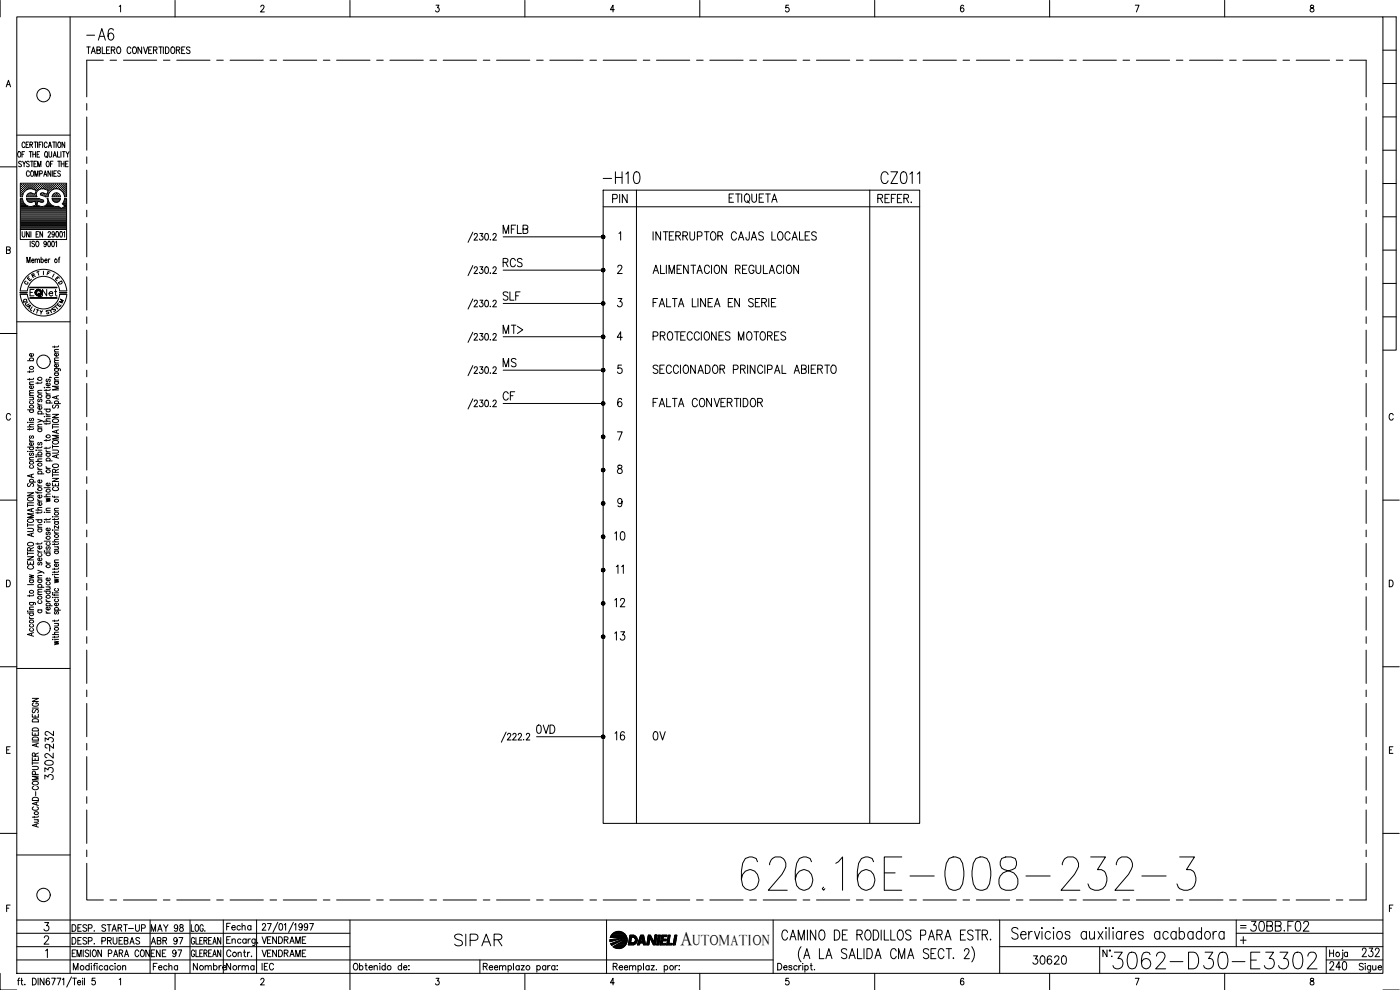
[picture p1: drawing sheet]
<svg xmlns="http://www.w3.org/2000/svg" width="420mm" height="297mm" viewBox="0 0 420 297" stroke-linecap="round" stroke-linejoin="round" font-family="sans-serif">
<defs><g id="words">
<text font-size="15.4" x="221.2" y="268.5">626.16E-008-232-3</text>
<text font-size="8.8" x="332.7" y="291.7">3062-D30-E3302</text>
<g font-size="7.1">
<text x="24.7" y="13.4">-A6</text>
<text x="179.9" y="56.4">-H10</text>
<text x="263.2" y="56.4">CZ011</text>
<text x="135.1" y="285">SIPAR</text>
</g>
<g font-size="6.2">
<text x="183.1" y="183.4">12</text>
<text x="374.3" y="280.5">30BB.F02</text>
<text x="308.7" y="290.7">30620</text>
</g>
<text font-size="5.9" x="204.2" y="283.5">A</text>
<g font-size="5.7">
<text x="182.7" y="62.1">PIN</text>
<text x="149.9" y="71.3">MFLB</text>
<text x="149.9" y="81.1">RCS</text>
<text x="149.9" y="91.4">SLF</text>
<text x="149.9" y="101.2">MT&gt;</text>
<text x="194.7" y="103.4">PROTECCIONES MOTORES</text>
<text x="149.9" y="111.1">MS</text>
<text x="149.9" y="121.4">CF</text>
<text x="183.1" y="163.3">10</text>
<text x="183.1" y="193.3">13</text>
<text x="159.8" y="221.2">0VD</text>
<text x="16.9" y="225.8" transform="rotate(-90 16.9 225.8)">232</text>
<text x="183.4" y="223.3">16</text>
<text x="194.7" y="223.3">0V</text>
<text x="16.9" y="235.3" transform="rotate(-90 16.9 235.3)">3302-</text>
<text x="397.9" y="292.1">240</text>
<text x="407.5" y="288.2">232</text>
</g>
<g font-size="5.3">
<text x="188" y="173.2" transform="rotate(-90 188 173.2)">11</text>
<text x="44.1" y="280.8">MAY 98</text>
<text x="77.3" y="284.3">VENDRAME</text>
</g>
<g font-size="4.9">
<text x="11.6" y="90">Net</text>
<text x="66.7" y="280.1">Fecha</text>
<text x="44.1" y="284.3">ABR 97</text>
<text x="44.8" y="292.1">Fecha</text>
<text x="56.8" y="292.1">Nombre</text>
<text x="66.7" y="292.1">Norma</text>
<text x="77.3" y="288.2">VENDRAME</text>
<text x="77.3" y="292.1">IEC</text>
</g>
<g font-size="4.4">
<text x="8.1" y="84.7">R</text>
<text x="207.8" y="283.5">UTOMATION</text>
</g>
<g font-size="4">
<text x="12.7" y="83.6">F</text>
<text x="7.1" y="85.4">E</text>
<text x="16.2" y="86.4">D</text>
<text x="5.6" y="92.1">Q</text>
<text x="6.3" y="92.8">U</text>
<text x="14.5" y="94.5">S</text>
<text x="15.2" y="93.8">T</text>
<text x="16.6" y="92.1">M</text>
</g>
<g font-size="3.5">
<text x="6" y="86.4">C</text>
<text x="371.1" y="279.8">=</text>
</g>
</g></defs>
<!-- layer: DCA_A3E2|CART -->
<g fill="none" stroke="#000" stroke-width=".3">
<path d="M0 .1v5M5 5.1h410v286.9h-410zM21 5.1v286.9M35.8 1.9l.4-.3v2M52.5 .1v5M78.3 2.1l.3-.5h.4l.2 .3-.2 .7-.8 1h1.1M105 .1v5M130.9 1.6h.8l-.4 .7a.61 .61 0 0 1 .5 .9 .61 .61 0 0 1-1.1 0M157.5 .1v5M184.4 2.9h-1.2l.8-1.3v2M210 .1v5M236.7 1.6h-.8l-.1 .8a.62 .62 0 0 1 .9 .1 .62 .62 0 0 1-.1 .9 .62 .62 0 0 1-.9-.2"/>
<path d="M262.5 .1v5M289.2 1.8l-.3-.2a1.16 1.16 0 0 0-.1 2 .59 .59 0 0 0 .5-.9 .59 .59 0 0 0-1-.1l-.1 .3M315 .1v5M340.7 1.6h1.1l-.8 2M367.5 .1v5M393.4 1.7l-.1 .4 .2 .2a.65 .65 0 0 1 .8 .6 .65 .65 0 0 1-.7 .7 .66 .66 0 0 1-.4-.8 .66 .66 0 0 1 .8-.5l.3-.5a.56 .56 0 0 0-.9-.1zM415 5.1h4v100h-4M415 15.1h4M1.9 26.1l.6-2 .7 2M2.1 25.4h.8M415 35.1h4M415 25h4"/>
<path d="M0 50.1h5M5 40.5h16M5.5 45.6l.2-.1a.82 .82 0 0 1 .6 .9 .82 .82 0 0 1-.8 .7l-.2-.5zM6.2 56.9h.1M6.2 56.2h.1M6.2 55.6h.1M6.2 57.5h.1M6.2 58.2h.1M6.2 58.8h.1M6.2 59.8h.4M6.4 57.2h.1M6.4 56.6h.1"/>
<path d="M6.4 56h.1M6.4 55.3h.1M6.4 57.9h.1M6.4 58.5h.1M6.4 48.6l-.5-.2-.3 .2 .1 .3a.74 .74 0 0 1 .6 1.1l-.7-.2M6.5 55.2v.2M6.5 55.9v.1M6.5 56.5v.1M6.5 57.1v.2M6.5 57.8v.1M6.5 58.4v.1M6.6 46.3h.5"/>
<path d="M6.7 59.6h-.6v9.3h13.9v-9.3h-.6l-.7 1.6 .7 .7-1.1 .7a1.41 1.41 0 0 0-1.7-.7l-1.5-.7M6.7 56.9h.2M6.7 56.2h.2M6.7 55.6h.2M6.7 57.5h.2M6.7 58.2h.1M6.7 59.6a2.48 2.48 0 0 0 3.2 2.2M6.8 48.4l.4 .8 .5-.8M6.8 55.5v.2M6.8 56.2v.1M6.8 56.8v.2M6.8 57.4v.2"/>
<path d="M6.8 58.1v.1M7 56.6h.2M7 55.3h.2M7.1 57.1l-.1 .1M7.1 55.9l-.1 .1M7.1 55.2v.2M7.1 56.5v.1M7.2 49.2v.8M7.3 56.9h.2M7.3 56.2h.2M7.3 55.6h.2M7.4 45.5h-.8v1.6"/>
<path d="M7.4 55.5v.2M7.4 56.2v.1M7.4 56.8v.2M7.5 43a.46 .46 0 0 0-.6-.4 .46 .46 0 0 0-.3 .7v.4a.46 .46 0 0 0 .3 .6 .46 .46 0 0 0 .6-.4M7.7 56.6h.1M7.7 56h.1M7.7 55.3h.1M7.7 55.2v.2M7.7 55.9v.1M7.7 56.5v.1M7.8 43.4h.5M8 56.2h.1"/>
<path d="M8 55.6h.1M8 56.8v.1M8 55.5v.2M8 56.2v.1M8 59.8h3.7M8.1 58.8h.1M8.2 56.8l-.2 .2a2.41 2.41 0 0 0-1.3 2.1M8.3 56.6h.1M8.3 55.3h.1M8.3 58.3l-.3 .8 3-.1M8.4 55.9l-.1 .1M8.4 58.4l-.1 .1"/>
<path d="M8.4 55.2v.2M8.4 56.5v.1M8.6 42.6h-.8v1.7h.8M8.6 56.2h.2M8.6 55.6h.2M8.6 58.8h.2M8.6 58.2h.2M8.7 55.5v.2M8.7 56.2v.1M8.7 58.2h.1M8.7 58.7v.2M8.7 58l-.4 .3"/>
<path d="M8.8 48.6l-.5-.2-.3 .2v.3a.74 .74 0 0 1 .7 1.1l-.7-.2M8.8 45.5h.8M8.8 51.7a.46 .46 0 0 0-.6-.4 .46 .46 0 0 0-.3 .6v.4a.46 .46 0 0 0 .3 .6 .46 .46 0 0 0 .6-.4M8.9 56.6h.2M8.9 56h.2M8.9 55.3h.2M8.9 58.5h.2M9 43.4l.7-.1v-.5l-.7-.2v1.7M9 55.2v.2M9 55.9v.1M9 56.5v.1M9 58.4v.1"/>
<path d="M9.1 48.4h.8M9.2 45.5v1.6M9.2 56.2h.2M9.2 55.6h.2M9.2 58.2h.2M9.2 58.8h.2M9.3 55.5v.2M9.3 56.2v.1M9.3 58.1v.1M9.3 58.7v.2M9.4 43.4l.4 .9M9.4 51.3h.1a.82 .82 0 0 1 .7 .8 .82 .82 0 0 1-.8 .8l-.2-.6z"/>
<path d="M9.6 57.9l-.9 .1M9.6 48.4v1.6M9.6 56.6h.1M9.6 55.3h.1M9.7 55.9l-.1 .1M9.7 58.4l-.1 .1M9.7 55.2v.2M9.7 56.5v.1M9.9 46.3h.8M9.9 45.5v1.6M9.9 56.2h.1M9.9 55.6h.1"/>
<path d="M9.9 58.8h.1M9.9 56.8l1 .3-.4 1.2-1-.3M9.9 56.7l-.7-.1-1 .2M9.9 55.5v.2M9.9 56.2v.1M9.9 58.2h.1M9.9 58.7v.2M10.2 42.6h.8M10.2 49.2h.5M10.2 56.6h.1M10.2 56h.1M10.2 55.3h.1"/>
<path d="M10.2 58.5h.1M10.3 55.2v.2M10.3 55.9v.1M10.3 56.5v.1M10.3 58.4v.1M10.5 52.9v-1.6l.4 1.6 .5-1.6v1.6M10.5 56.9h.2M10.5 56.2h.2M10.5 55.6h.2M10.5 58.8h.2M10.6 55.5v.2M10.6 56.2v.1"/>
<path d="M10.6 56.8v.1M10.6 58.7v.2M10.6 42.6v1.7M10.6 58.2h.1M10.7 45.5v1.6M10.8 56.6h.2M10.8 55.3h.2M10.9 57.2h.1M10.9 55.9l-.1 .1M10.9 55.2v.2M10.9 56.5v.1M11 48.4h-.8v1.6h.8"/>
<path d="M11.1 46.3h.5M11.1 56.9h.2M11.1 56.2h.2M11.1 55.6h.2M11.2 55.5v.2M11.2 56.2v.1M11.2 56.8v.2M11.3 42.6v1.7M11.3 50v-1.6l.5 1.6 .5-1.6v1.6M11.5 56.6h.1M11.5 56h.1M11.5 55.3h.1"/>
<path d="M11.6 55.2v.2M11.6 55.9v.1M11.6 56.5v.1M11.6 57a1.46 1.46 0 0 0-.5 2M11.7 43.4h.5M11.8 56.2h.1M11.8 55.6h.1M11.9 55.5v.2M11.9 56.2v.1M11.9 56.8l-.3 .2M11.9 45.5h-.8v1.6h.8M11.9 52.1l.8-.1-.1-.7h-.7v1.6"/>
<path d="M12.1 56.6h.1M12.1 56h.1M12.1 55.3h.1M12.2 55.2v.2M12.2 55.9v.1M12.2 56.5v.1M12.4 58l-.3 .2 .2 .3M12.4 56.2h.2M12.4 55.6h.2M12.4 58.2h.2M12.5 42.6h-.8v1.7M12.5 55.5v.2"/>
<path d="M12.5 56.2v.1M12.5 58.1v.1M12.7 56.6h.2M12.7 56h.2M12.7 55.3h.2M12.7 58.5h.2M12.8 42.6v1.7M12.8 55.2v.2M12.8 55.9v.1M12.8 56.5v.1M12.8 58.4v.1M13 56.2h.2"/>
<path d="M13 55.6h.2M13 58.2h.2M13.1 52.9l.5-1.6 .5 1.6M13.1 55.5v.2M13.1 56.2v.1M13.1 58.1v.1M13.2 57.9l-.9 .1M13.3 52.4h.6M13.4 56.6h.1M13.4 56h.1M13.4 55.3h.1M13.4 58.5h.1"/>
<path d="M13.5 55.2v.2M13.5 55.9v.1M13.5 56.5v.1M13.5 58.4v.1M13.5 56.8l1 .3-.4 1.2-.9-.3M13.5 56.7l-.7-.1-1 .2M13.6 45.6l.1-.1a.86 .86 0 0 1 .6 .8 .86 .86 0 0 1-.6 .8 1.12 1.12 0 0 1-.1-1.5zM13.7 56.2h.1M13.7 55.6h.1M13.7 58.8h.1M13.8 55.5v.2M13.8 56.2v.1"/>
<path d="M13.8 58.7v.2M13.9 46.8l.4 .5M14 56.6h.1M14 55.3h.1M14.1 48.5l.1-.1a.88 .88 0 0 1 .6 .8 .88 .88 0 0 1-.6 .8 1.07 1.07 0 0 1-.1-1.5zM14.1 55.9l-.1 .1M14.1 58.4l-.1 .1M14.1 55.2v.2M14.1 56.5v.1M14.1 59.6h.3l.7 1.6M14.1 43a.46 .46 0 0 0-.5-.4 .46 .46 0 0 0-.3 .7v.4a.46 .46 0 0 0 .3 .6 .46 .46 0 0 0 .5-.4M14.2 59.6a1.59 1.59 0 0 1-1.3 2.3"/>
<path d="M14.3 58.8h.1M14.3 56.9h.2M14.3 56.2h.2M14.3 55.6h.2M14.3 58.2h.2M14.4 55.5v.2M14.4 56.2v.1M14.4 56.8v.2M14.4 58.1v.1M14.4 57.5h.1M14.5 44.3l.5-1.7 .5 1.7M14.6 57.2h.2"/>
<path d="M14.6 56.6h.2M14.6 56h.2M14.6 55.3h.2M14.7 45.5v1.4l.3 .2 .5-.2v-1.4M14.7 43.7h.6M14.7 57.8l-.1 .1M14.7 55.2v.2M14.7 55.9v.1M14.7 56.5v.1M14.7 57.1v.2M14.9 56.9h.2M14.9 56.2h.2"/>
<path d="M14.9 55.6h.2M15 55.5v.2M15 56.2v.1M15 56.8v.2M15.1 57.4l-.5 .9-.2 .8-.7-.1-1.5-.5M15.2 49.2h.4M15.2 51.3v1.6l-.8-1.6v1.6M15.3 56.6h.1M15.3 55.3h.1M15.4 55.9l-.1 .1M15.4 55.2v.2M15.4 56.5v.1"/>
<path d="M15.6 56.2h.1M15.6 55.6h.1M15.6 59h2.5M15.6 59.6h2.5M15.6 59.6l.7 .9 1.1 .1M15.7 55.5v.2M15.7 56.2v.1M15.7 56.8l-.1 .1M15.7 51.3v1.6M15.7 59.8h2.3M15.8 42.6h.8M15.9 48.4h-.7v1.6"/>
<path d="M15.9 56.6h.1M15.9 56h.1M15.9 55.3h.1M15.9 56.8l-.8 .6M16 56.8l.9-.2 1 .2M16 47.1l.4-1.6 .5 1.6M16 58.5h.1M16 55.2v.2M16 55.9v.1M16 56.5v.1M16 58.3l-.4 .8M16.1 46.6h.6"/>
<path d="M16.2 52.1h.4M16.2 42.6v1.7M16.2 56.2h.2M16.2 55.6h.2M16.2 58.8h.2M16.3 55.5v.2M16.3 56.2v.1M16.3 58.2h.1M16.3 58.7v.2M16.4 58l-.4 .3M16.4 58h1M16.6 55.3h.1"/>
<path d="M16.6 55.2v.2M16.6 55.9v.1M16.6 56.5v.1M16.6 58.4v.1M16.8 42.6v1.7M16.8 56.2h.2M16.8 55.6h.2M16.8 58.2h.2M16.8 58.8h.2M16.9 51.3h-.7v1.6h.7M16.9 55.5v.2M16.9 56.2v.1"/>
<path d="M16.9 58.1v.1M16.9 58.7v.2M17.2 56.6h.1M17.2 56h.1M17.2 55.3h.1M17.2 58.5h.1M17.3 45.5v1.6h.7M17.3 55.2v.2M17.3 55.9v.1M17.3 56.5v.1M17.3 58.4v.1M17.3 48.4h.9"/>
<path d="M17.3 58l.5 .3M17.5 56.2h.2M17.5 55.6h.2M17.5 58.8h.2M17.6 42.7l.1-.1a.82 .82 0 0 1 .6 .9 .82 .82 0 0 1-.7 .7l-.3-.5zM17.6 55.5v.2M17.6 56.2v.1M17.6 58.7v.2M17.7 48.4v1.6M17.8 58.3l.3 .8M17.8 56.6h.1M17.8 55.3h.1"/>
<path d="M17.8 56.8l1 .8 .6 1.4h.6v-4h-13.9v4h.6M17.9 55.9v.1M17.9 55.2v.2M17.9 56.5v.1M18.1 51.5a.41 .41 0 0 0-.6-.2 .41 .41 0 0 0 0 .7l.4 .1a.44 .44 0 0 1 .2 .7 .44 .44 0 0 1-.7 .1l-.1-.2M18.1 56.9h.2M18.1 56.2h.2M18.1 55.6h.2M18.1 59.6l-.2 .6-.6 .4M18.2 55.5v.2M18.2 56.2v.1M18.2 56.8v.2"/>
<path d="M18.3 45.5v1.6M18.4 49.2h.8M18.4 48.4v1.6M18.5 56.6h.1M18.5 56h.1M18.5 55.3h.1M18.5 55.2v.2M18.5 55.9v.1M18.5 56.5v.1M18.5 57.1v.1M18.5 57.2h.1M18.8 45.5h.8"/>
<path d="M18.8 56.9h.1M18.8 56.2h.1M18.8 55.6h.1M18.8 57.4l.1 .1M18.8 55.5v.2M18.8 56.2v.1M18.8 56.8v.2M19.1 57.2h.1M19.1 56.6h.1M19.1 56h.1M19.1 55.3h.1M19.1 57.9h.1"/>
<path d="M19.1 45.5v1.6M19.1 55.2v.2M19.1 55.9v.1M19.1 56.5v.1M19.1 57.1v.2M19.1 57.8v.1M19.2 48.4v1.6M19.4 56.9h.2M19.4 56.2h.2M19.4 55.6h.2M19.4 57.5h.2M19.4 58.2h.2"/>
<path d="M19.4 42.6v1.7l-.8-1.7v1.7M19.4 58.8h.2M19.4 59.8h.5M19.5 55.5v.2M19.5 56.2v.1M19.5 56.8v.2M19.5 57.4v.2M19.5 58.1v.1M19.5 58.7v.2M19.7 49.2h.5M19.7 56.6h.2M19.7 55.3h.2"/>
<path d="M19.7 57.9h.2M19.8 57.1l.1 .1M19.8 55.9l.1 .1M19.8 58.4l.1 .1M19.8 55.2v.2M19.8 56.5v.1M19.8 57.8v.1M19.8 45.5l.5 .8 .4-.8M20.3 46.3v.8M20.4 48.4h-.7v1.6h.7M415 55.1h4M415 45.1h4"/>
<path d="M1.9 75l1-.1 .1-.7-1.1-.1v2l1-.1 .2-.6-.4-.4M6.1 68.9v3h13.9v-3M6.2 64.5h13.7M6.2 64.2h13.7M6.2 63.9h13.7M6.2 63.6h13.7M6.2 63.2h13.7M6.2 62.9h13.7M6.2 62.6h12M6.2 62.3h11.7M6.2 62h2.3M6.2 61.7h1.6"/>
<path d="M6.2 61.3h1.2M6.2 61h.9M6.2 60.7h.7M6.2 60.4h.6M6.2 60.1h.4M6.2 64.8h13.7M6.2 65.1h13.7M6.2 65.5h13.7M6.2 65.8h13.7M6.2 66.1h13.7M6.2 66.4h13.7M6.2 66.7h13.7"/>
<path d="M6.2 67h13.7M6.2 67.4h13.7M6.2 67.7h13.7M6.2 68h13.7M6.2 68.3h13.7M6.2 68.7h13.7M6.6 69.5v1.1l.4 .5h.3l.2-.5v-1.1M8.1 78.8v-1.6l.5 1.6 .4-1.6v1.6M8.2 60.1h4.5M8.5 60.4h1.7M8.8 69.5v1.6l-.8-1.6v1.6M9.1 72.4v1.6"/>
<path d="M9.3 69.5v1.6M9.5 78.2h.7l-.1-.4a.48 .48 0 0 0-.6 .5 .48 .48 0 0 0 .6 .4l.1-.1M9.5 60.7l1-.3 .3 1.1-.9 .3M9.6 60.7l-1-.2-.7-.9 3.8-.1 1.2 .5a.45 .45 0 0 1 .1 .6 .45 .45 0 0 1-.7 .1l-.9-.3-.3 1.1 1.8 .5M9.9 62h2.1M10.4 72.6a.42 .42 0 0 0-.6-.2 .42 .42 0 0 0-.1 .6l.5 .2a.43 .43 0 0 1 .1 .7 .43 .43 0 0 1-.7-.1M10.5 78l.3-.3 .3 .1 .1 1M10.5 77.7v1.1M10.6 60.4h.7M10.7 60.7h.5M10.8 61h.3M10.8 61.7h.3"/>
<path d="M10.8 72.6l.3-.2a.86 .86 0 0 1 .6 .8 .86 .86 0 0 1-.6 .8l-.4-.6zM10.8 61.3h.2M10.8 70.3h.5M11.2 78l.3-.3 .3 .1 .1 1M11.6 69.5h-.8v1.6h.8M11.7 60.4h1.3M12.3 78l.1-.2a.48 .48 0 0 1 .6 .5 .48 .48 0 0 1-.6 .4l-.1-.1M12.3 77.2v1.6M12.8 69.5v1.6l-.8-1.6v1.6M13.3 62h2.9M13.4 78.2h.7l-.1-.4a.48 .48 0 0 0-.6 .5 .48 .48 0 0 0 .6 .4l.1-.1M13.8 61.7h1.7"/>
<path d="M13.9 72.9l-.2 .4a.43 .43 0 0 1-.6-.5 .43 .43 0 0 1 .7-.2l.1 .7-.2 .6-.3 .1-.2-.2M14.1 61.3h1M14.3 61h.5M14.4 60.7h.2M14.4 69.9a.36 .36 0 0 1 .5-.4 .36 .36 0 0 1 .2 .6l-.7 1h.8M14.4 60.4h.1M14.5 72.5l.2-.1a.95 .95 0 0 1 0 1.6l-.4-.7zM14.5 77.7v1.1M15 77.7l-.5 .5M15.7 72.5l.2-.1a.95 .95 0 0 1 0 1.6l-.4-.7zM15.9 60.1h2M16.2 60.4h1.4"/>
<path d="M16.3 70l-.2 .4a.42 .42 0 0 1-.5-.4 .42 .42 0 0 1 .7-.3v.7l-.2 .7h-.2l-.3-.2M16.7 72.7l.3-.3v1.6M16.9 69.5h.3a1.04 1.04 0 0 1-.1 1.6l-.4-.7zM17.5 77.7h.4M18 77.2l-.3 .3v1.3M18.1 69.5h.3a1.01 1.01 0 0 1-.1 1.6l-.4-.7zM18.4 62.6h1.5M18.9 61h1M19 62.3h.9M19 61.3h.9M19.1 69.8l.3-.3v1.6M19.1 60.7h.8"/>
<path d="M19.3 61.7h.6M19.3 60.4h.6M19.4 60.1h.5M19.6 62h.3M415 75h4M415 65.1h4M5 96.5h16M6.1 87.3a7 7 0 0 1 7-6.5 7 7 0 0 1 6.9 6.5M6.1 88.3a7 7 0 0 0 7 6.5 7 7 0 0 0 6.9-6.5M8.2 87.3a4.9 4.9 0 0 1 4.9-4.4 4.9 4.9 0 0 1 4.8 4.4M8.2 88.3a4.9 4.9 0 0 0 4.9 4.4 4.9 4.9 0 0 0 4.8-4.4M9 86.2h8.1v.1h-8.1"/>
<path d="M9 89.3h8.1v.2h-8.1zM9.1 86.3h7.9M9.1 89.4h7.9M10.2 86.9h-1.2v1.9M11 92.9l.6 .2M11.3 92.9l-.3 1.1M12 93.2l.4 .5 .4-.5M12.4 93.7l-.1 .6M415 95.1h4M415 85h4M0 100.1h5M8.3 108.2h1.8"/>
<path d="M8.8 111.3v.5M8.8 113.6v.4M8.8 119.2h1.3M8.8 118.6h1.3M8.8 115.3h1.3M9.1 108.2l-.2-.1a.55 .55 0 0 1 .6-.7 .55 .55 0 0 1 .5 .7l-.2 .1M9.7 119.2l.4 .3-.1 .4-1.2 .1M9.8 115.8l.2 .1a.53 .53 0 0 1-.6 .7 .53 .53 0 0 1-.4-.8h.4v.8M9.8 106.1l.2 .1a.53 .53 0 0 1-.6 .7 .53 .53 0 0 1-.4-.7l.4-.1v.8M10.1 117.9l-1.2 .1-.1 .3 .4 .3M10.1 117.1l-1.2 .1-.1 .3 .4 .4M10.1 114.6l-1.2 .1-.1 .3 .4 .3"/>
<path d="M10.1 113.5l-.1 .3h-1.7M10.1 111.2l-.4 .4h-1.4M11.3 114.7v.5M11.3 117.9h1.3M11.6 119.7l-.3 .3 .1 .5h.4l.3-.7 .2-.1 .3 .3-.3 .6M12.6 117.1l-1.2 .1-.1 .4 .4 .3M12.6 114.6l-.4 .4h-1.4M13.3 116.3h.1zM13.8 117.7l.1 .3 .5 .2M13.8 116.8v.5M13.8 118.7h1.3M13.8 118.2h1.3"/>
<path d="M13.8 116.3h1.3M14.1 118.7l-.2 .2a.56 .56 0 0 0 .6 .7 .56 .56 0 0 0 .5-.7l-.2-.2M14.1 113.7l-.3 .3 .1 .5h.4l.3-.7 .2-.1 .3 .3-.3 .5M14.8 114.9a.51 .51 0 0 1 0 .7 .51 .51 0 0 1-.7 .1 .51 .51 0 0 1-.1-.7l.4-.1v.9M15 113.2l.4 .1M15.1 116.8l-.4 .3h-1.4M16.3 110.6l1.7 .1 .1 .5M16.3 103.8v.5M16.3 114.5h1.3M16.3 114h1.3M16.3 111.9h1.3M16.3 108.9h1.3"/>
<path d="M16.3 105.6h1.3M16.6 114.5l-.2 .2a.52 .52 0 0 0 .6 .7 .52 .52 0 0 0 .3-.9M16.6 111.9l-.2 .1a.55 .55 0 0 0 .6 .7 .55 .55 0 0 0 .5-.7l-.2-.1M16.6 110.6l-.2 .1a.53 .53 0 0 0 .6 .8 .53 .53 0 0 0 .3-.9M17 118.9v.7M17.3 109.3l.2 .2a.55 .55 0 0 1-.5 .6 .55 .55 0 0 1-.6-.6l.5-.2v.8M17.3 106l.2 .2a.55 .55 0 0 1-.5 .6 .55 .55 0 0 1-.6-.6l.5-.2v.8M17.6 118.7l-1.9 .5 1.9 .6M17.6 115.9h-1.9l1.9 .5-1.9 .6h1.9M17.6 113.3l-1.2 .1-.1 .3 .4 .3M17.6 108.1l-1.2 .1-.1 .4 .4 .3M17.6 107.4l-1.2 .1-.1 .3 .4 .3"/>
<path d="M17.6 104.8l-1.2 .1-.1 .4 .4 .3M17.6 103.7l-.1 .3-1.8 .1M3.1 124.5a.63 .63 0 0 0-.7-.4 .63 .63 0 0 0-.5 .7v.5a.63 .63 0 0 0 .5 .7 .63 .63 0 0 0 .7-.4M8.3 135.5h.1zM8.3 126.7h.1zM8.3 128.1h1.8M8.3 134.1h1.8M8.3 123h1.8M8.8 131.9l.3 .5h.3M8.8 128.6v.5M8.8 138h1.3M8.8 135.5h1.3"/>
<path d="M8.8 132.4h1.3M8.8 126.7h1.3M9.1 139.7l-.2 .1a.55 .55 0 0 0 .6 .7 .55 .55 0 0 0 .5-.7l-.2-.1M9.1 135.9l-.3 .3 .1 .4h.4l.3-.6 .2-.1 .3 .3-.3 .5M9.1 134.1l-.2 .2a.55 .55 0 0 0 .6 .6 .55 .55 0 0 0 .5-.6l-.2-.2M9.1 130.8l-.3 .2 .1 .5h.4l.3-.7h.2l.3 .2-.3 .5M9.1 125.5l-.3 .3 .3 .5 .5-.8h.4l.1 .5-.3 .3M9.1 123l-.2 .1a.55 .55 0 0 0 .6 .7 .55 .55 0 0 0 .5-.7l-.2-.1M9.1 120.3l-.2 .2a.55 .55 0 0 0 .6 .7 .55 .55 0 0 0 .5-.7l-.2-.2M9.8 132.8a.53 .53 0 0 1 .1 .8 .53 .53 0 0 1-.8 0l-.3-.5 .6-.3v.8M10.1 137.2l-1.2 .1-.1 .3 .4 .4M10.1 128.5l-.4 .3h-1.4"/>
<path d="M10.1 127.3l-1.2 .1-.1 .3 .4 .4M10.8 137h.1zM10.8 138.5h1.8M10.8 136.5h1.8M10.8 135.1h.1M11.3 125.8l1.3 .4-1.3 .5M11.3 120.9l.1 .4 .5 .2M11.3 134v.6M11.3 137h1.3M11.3 135.1h1.3M11.3 128.6h1.3M11.3 128.1h1.3"/>
<path d="M11.3 124.2h1.9M11.3 121.5h1.3M11.6 136.5l-.2-.1a.54 .54 0 0 1 .6-.8 .54 .54 0 0 1 .3 .9M11.6 132.7l-.3 .3 .1 .5h.4l.3-.7 .2-.1 .3 .3-.3 .5M11.6 128.6l-.2 .2a.54 .54 0 0 0 .6 .7 .54 .54 0 0 0 .3-.9M11.6 124.2l-.2-.1a.56 .56 0 0 1 .6-.8 .56 .56 0 0 1 .5 .8l-.2 .1M12.3 121.9a.54 .54 0 0 1 .1 .8 .54 .54 0 0 1-.8 .1l-.3-.6 .6-.3v.9M12.6 137.7h-1.2l-.1 .4 .4 .4M12.6 134l-.1 .3h-1.7M12.6 127.3l-1.2 .1-.1 .4 .4 .3M12.6 126.2l.6 .3v.2M13.3 125h.1z"/>
<path d="M13.3 126.4h1.8M13.3 122.8h1.8M13.8 139.9l.1 .4 .5 .2M13.8 135l.1 .4 .5 .2M13.8 123.9l.1 .4 .5 .2M13.8 126.9v.5M13.8 131.9v.5M13.8 134.2v.5M13.8 138.3h1.9M13.8 136.1h1.3M13.8 135.6h1.3M13.8 125h1.3"/>
<path d="M13.8 124.5h1.3M13.8 120.9h1.9M14.1 138.3a.56 .56 0 0 1 .3-.9 .56 .56 0 0 1 .7 .6l-.3 .3M14.1 136.1l-.2 .1a.56 .56 0 0 0 .6 .7 .56 .56 0 0 0 .5-.7l-.2-.1M14.1 122.8l-.2 .1a.53 .53 0 0 0 .6 .7 .53 .53 0 0 0 .3-.8M14.1 120.9a.56 .56 0 0 1 .3-.9 .56 .56 0 0 1 .7 .6l-.3 .3M15.1 134.1l-.4 .4h-1.4M15.1 131.8l-.4 .4h-1.4M15.1 126.8l-.1 .3-1.7 .1M15.1 125.6l-1.2 .1-.1 .4 .4 .3M15.7 135l1.6 .1 .3 .3-.3 .5-1.6 .1M15.7 124.3h1.9l-1.9 1h1.9"/>
<path d="M15.7 127.6v1M15.7 133.5v1M15.7 134h1.9M15.7 128.1h1.9M15.7 127.3h1.9M15.8 139.5a.9 .9 0 0 1 1.1-.4 .9 .9 0 0 1 .6 .9 .9 .9 0 0 1-1.1 .4 .9 .9 0 0 1-.6-.9zM15.8 132.4a.9 .9 0 0 1 1.1-.4 .9 .9 0 0 1 .6 1 .9 .9 0 0 1-1.1 .3 .9 .9 0 0 1-.6-.9zM15.8 126a.9 .9 0 0 1 1.1-.4 .9 .9 0 0 1 .6 .9 .9 .9 0 0 1-1.1 .4 .9 .9 0 0 1-.6-.9zM16 121.5l-.3 .4 .3 .6 .3-.1 .4-.6a.48 .48 0 0 1 .7-.2 .48 .48 0 0 1 .1 .7l-.2 .2M16.3 121.1h1.9M16.6 121.1l-.2-.1a.55 .55 0 0 1 .6-.7 .55 .55 0 0 1 .5 .7l-.2 .1M17 129.2v.7"/>
<path d="M17 136.6v.7M17.6 136.4l-1.9 .5 1.9 .6M17.6 130.6h-1.9l1.9 .6-1.9 .5h1.9M17.6 129l-1.9 .5 1.9 .6M418.1 124.5a.63 .63 0 0 0-.7-.4 .63 .63 0 0 0-.5 .7v.5a.63 .63 0 0 0 .5 .7 .63 .63 0 0 0 .7-.4M0 150.1h5M8.3 158.5h1.3l.5 .4-.1 .4-.4 .2h-1.3M8.3 147.9h1.8l-1.8 .9h1.8M8.3 151.1v1M8.3 157v1M8.3 157.5h1.8M8.3 151.6h1.8"/>
<path d="M8.3 150.9h1.8M8.3 155.9a.9 .9 0 0 1 1.1-.3 .9 .9 0 0 1 .6 .9 .9 .9 0 0 1-1 .4 .9 .9 0 0 1-.7-1zM8.3 149.5a.9 .9 0 0 1 1.1-.4 .9 .9 0 0 1 .6 1 1.05 1.05 0 0 1-1.7-.5zM8.5 145l-.2 .4 .2 .6 .4-.1 .7-.9 .5 .4-.3 .6M8.8 144.6h1.9M9.1 144.6l-.2-.1a.55 .55 0 0 1 .6-.7 .55 .55 0 0 1 .5 .7l-.2 .1M9.5 142.4v.7M9.5 152.7v.7M10.1 159.9l-1.8 .6 1.8 .5M10.1 154.2h-1.8l1.8 .5-1.8 .6h1.8M10.1 152.5l-1.8 .6 1.8 .5M10.1 142.2l-1.8 .6 1.8 .5"/>
<path d="M10.8 147.5v.3l1.8 .1M10.8 155.9h1.8M10.8 153.1h1.8M11.3 149.8l.1 .3 .5 .3M11.3 145.3l.1 .3 .5 .2M11.3 140.2l.1 .4 .5 .2M11.3 147.6v.5M11.3 153.6v.5M11.3 158.7h1.3M11.3 158.2h1.3M11.3 150.4h1.3M11.3 145.8h1.3"/>
<path d="M11.3 142.2h1.9M11.3 140.8h1.3M11.6 158.7l-.2 .2a.54 .54 0 0 0 .6 .7 .54 .54 0 0 0 .3-.9M11.6 155.9l-.2 .2a.54 .54 0 0 0 .6 .7 .54 .54 0 0 0 .3-.9M11.6 142.2l-.2-.1a.56 .56 0 0 1 .6-.8 .56 .56 0 0 1 .5 .8l-.2 .1M12.3 150.8l.2 .1a.54 .54 0 0 1-.6 .8 .54 .54 0 0 1-.4-.8l.4-.1v.9M12.3 148.5l.2 .2a.55 .55 0 0 1-.5 .7 .55 .55 0 0 1-.5-.8l.4-.1v.9M12.3 144l.2 .2a.54 .54 0 0 1-.6 .7 .54 .54 0 0 1-.4-.8l.4-.1v.9M12.6 157.4l-1.2 .1-.1 .3 .4 .4M12.6 153.5l-.4 .4h-1.4M12.6 152.3h-1.2l-.1 .4 .4 .4M13.3 156.6h.1z"/>
<path d="M13.3 153.7h.1zM13.3 149h1.8M13.3 146.3h1.8M13.8 149.5l1.3 .2-1.3 .3 1.3 .3-1.3 .3M13.8 156.6h1.3M13.8 155.6v.5M13.8 153.7h1.3M13.8 153.2h1.3M13.8 140.5h1.3M14.1 159.7l-.3 .3 .1 .4h.4l.3-.6 .2-.1 .3 .3-.3 .5M14.8 158.4l.2 .2a.53 .53 0 0 1-.5 .7 .53 .53 0 0 1-.5-.8l.4-.1v.9M14.8 144.9a.51 .51 0 0 1 0 .7 .51 .51 0 0 1-.7 .1 .51 .51 0 0 1-.1-.7l.4-.1v.9"/>
<path d="M15.1 155.6l-.1 .3h-1.7M15.1 152.5l-1.2 .1-.1 .3 .4 .3M15.1 148.2l-1.2 .1-.1 .4 .4 .3M15.7 159h.2zM15.7 155.1h.2zM15.7 148.8l.1 .3h1.8M15.7 144.9v.9h1.9v-.9M15.7 143.5h1.9l-1.9 1h1.9M15.7 142.5h1.9M15.7 142v1M16.2 146.2a.52 .52 0 0 0-.4 .6 .52 .52 0 0 0 .6 .4h.5a.52 .52 0 0 0 .7-.4 .52 .52 0 0 0-.5-.6M16.3 159.4l.1 .4 .5 .2"/>
<path d="M16.3 148.9v.4M16.3 155.6v.5M16.3 160h1.3M16.3 159h1.3M16.3 156.5h1.3M16.3 155.1h1.3M16.3 153.3h1.3M16.6 156.5l-.2 .2a.52 .52 0 0 0 .6 .7 .52 .52 0 0 0 .3-.9M16.6 141.7v-.8l-.7-.1-.2 .9h1.9M16.6 145.2v.6M17.6 157.8v.7l-1.3-.7v.7M17.6 155.5l-.4 .4h-1.5"/>
<path d="M17.6 152.5l-1.2 .1-.1 .3 .4 .4M17.6 140.8l-1 .5M415 150.1h4.9M1.9 174.1a1.01 1.01 0 0 1 1.2 1 1.01 1.01 0 0 1-1.2 1zM8.3 168.4v.9h1.8v-.9M8.3 167h1.8l-1.8 1h1.8M8.3 175.4h1.8M8.3 166h1.8M8.3 165.6v.9M8.3 163a.9 .9 0 0 1 1.1-.3 .9 .9 0 0 1 .6 .9 1.05 1.05 0 0 1-1.7-.5zM8.7 169.7a.54 .54 0 0 0-.4 .7 .54 .54 0 0 0 .6 .4h.5a.54 .54 0 0 0 .7-.4 .54 .54 0 0 0-.4-.7M8.8 172.5l1.3 .2-1.3 .3 1.3 .3-1.3 .3"/>
<path d="M8.8 174h1.3M8.8 178.5v.5M9.1 174l-.2 .2a.55 .55 0 0 0 .6 .7 .55 .55 0 0 0 .5-.7l-.2-.2M9.1 165.3l-.1-.8-.6-.1-.1 .9h1.8M9.1 168.8v.5M9.5 160.1v.7M10.1 178.4l-.1 .3-1.7 .1M10.1 164.3l-1 .5M11.3 171.1l1.3 .5-1.3 .4M11.3 165.1l.3 .5h.3M11.3 178.4h1.3M11.3 176.2h1.9"/>
<path d="M11.3 174h1.3M11.3 173.4h1.3M11.3 165.6h1.3M11.3 162.9v.5M11.6 176.2l-.2-.1a.54 .54 0 0 1 .6-.8 .54 .54 0 0 1 .3 .9M11.6 174l-.2 .1a.56 .56 0 0 0 .6 .7 .56 .56 0 0 0 .5-.7l-.2-.1M11.6 168.7l-.3 .3 .3 .5 .5-.7h.4l.1 .4-.3 .3M11.6 166.1l-.2 .1a.56 .56 0 0 0 .6 .8 .56 .56 0 0 0 .5-.8l-.2-.1M12.3 167.4a.54 .54 0 0 1 .1 .8 .54 .54 0 0 1-.8 0l-.3-.5 .6-.3v.9M12.3 163.8l.2 .2a.54 .54 0 0 1-.6 .7 .54 .54 0 0 1-.4-.8l.4-.1v.9M12.6 177.6l-1.2 .1-.1 .3 .4 .4M12.6 176.8l-1.2 .1-.1 .3 .4 .4"/>
<path d="M12.6 172.7h-1.2l-.1 .4 .4 .3M12.6 171.6l.5 .2 .1 .3M12.6 162.8l-.4 .4h-1.4M13.3 165.3h.1zM13.3 177.4h1.8M13.3 165.9h1.8M13.3 162.4h1.8M13.8 179.9l.1 .3 .5 .3M13.8 168.4l.1 .4 .5 .2M13.8 176.1h1.3M13.8 169h1.3M13.8 165.3h1.3"/>
<path d="M14.1 177.4l-.2 .1a.53 .53 0 0 0 .6 .7 .53 .53 0 0 0 .3-.8M14.1 174.7a.56 .56 0 0 0 .3 .9 .56 .56 0 0 0 .7-.7l-.3-.2M14.1 165.9l-.2 .1a.56 .56 0 0 0 .6 .7 .56 .56 0 0 0 .5-.7l-.2-.1M14.1 164.1l-.3 .2 .1 .4h.4l.3-.6h.2l.3 .2-.3 .5M14.1 162.8l-.2 .1a.56 .56 0 0 0 .6 .8 .56 .56 0 0 0 .5-.8l-.2-.1M14.7 176.1l.4 .3-.1 .4-1.2 .1M14.8 173.4l.2 .2a.54 .54 0 0 1-.6 .7 .54 .54 0 0 1-.4-.8l.4-.1v.9M15.7 179.2h.2zM15.7 178.2l.1 .3h1.8M15.7 177.9h.2zM15.7 172.4h.2zM15.7 162.6h1.9"/>
<path d="M16.3 173.8l1.3 .2-1.3 .3 1.3 .3-1.3 .3M16.3 172.8l.1 .3 .5 .2M16.3 165.3h1.3M16.3 163.1v.4M16.3 170.5v.4M16.3 171.4v.5M16.3 178.3v.5M16.3 179.2h1.3M16.3 177.9h1.3M16.3 173.3h1.3M16.3 172.4h1.3M16.3 168.8h1.3"/>
<path d="M16.3 164.1h1.3M16.6 179.7l-.2 .2a.55 .55 0 0 0 .6 .6 .55 .55 0 0 0 .5-.6l-.2-.2M16.6 176.6l-.2 .1a.56 .56 0 0 0 .6 .7 .56 .56 0 0 0 .5-.7l-.2-.1M16.6 165.3l-.2 .2a.55 .55 0 0 0 .6 .6 .55 .55 0 0 0 .5-.6l-.2-.2M17.2 164.1l.4 .4-.1 .3h-1.2M17.3 169.1l.2 .2a.55 .55 0 0 1-.5 .7 .55 .55 0 0 1-.6-.7l.5-.2v.9M17.6 171.4l-.1 .2-1.8 .1M17.6 170.4l-.4 .4h-1.5M17.6 168h-1.2l-.1 .4 .4 .4M17.6 163l-.4 .4h-1.5M17.6 161.8l-1.2 .1-.1 .3 .4 .4M416.9 174.1a1.01 1.01 0 0 1 1.2 1 1.01 1.01 0 0 1-1.2 1z"/>
<path d="M8.3 183.4h.1zM8.3 183.9h1.8M8.8 185.1l.3 .5h.3M8.8 180.7l1.7 .1 .1 .6M8.8 185.6h1.3M8.8 183.4h1.3M8.8 182.9h1.3M9.1 188.6l-.2 .1a.55 .55 0 0 0 .6 .7 .55 .55 0 0 0 .5-.7l-.2-.1M9.1 187.4l-.2 .1a.55 .55 0 0 0 .6 .7 .55 .55 0 0 0 .5-.7l-.2-.1M9.1 183.9l-.2 .2a.55 .55 0 0 0 .6 .6 .55 .55 0 0 0 .5-.6l-.2-.2M9.1 180.7l-.2 .2a.56 .56 0 0 0 .6 .7 .56 .56 0 0 0 .5-.7l-.2-.2M9.5 190v.7"/>
<path d="M10.1 189.8l-1.8 .6 1.8 .5M10.1 182.1l-1.2 .1-.1 .3 .4 .4M11.3 183h1.3M11.6 183l-.2 .1a.54 .54 0 0 0 .6 .8 .54 .54 0 0 0 .3-.9M11.6 180.2l-.2 .2a.56 .56 0 0 0 .6 .7 .56 .56 0 0 0 .5-.7l-.2-.2M13.8 183.4l.1 .4 .5 .2M13.8 184h1.3M13.8 181.8h1.9M13.8 180.5h1.3M14.1 181.8l-.2-.2a.53 .53 0 0 1 .6-.7 .53 .53 0 0 1 .3 .9M14.8 182.2l.2 .1a.53 .53 0 0 1-.5 .7 .53 .53 0 0 1-.5-.7l.4-.1v.8M15.7 191.8h.2z"/>
<path d="M15.7 190.4h1.9M16.3 192.3l1.3 .3-1.3 .3 1.3 .3-1.3 .2M16.3 191.8h1.3M16.3 186v.5M16.3 190.9v.5M16.3 187.1h1.3M16.3 183.1h1.9M16.6 183.5l-.3 .3 .1 .4h.4l.3-.7h.2l.3 .3-.3 .5M16.6 183.1l-.2-.1a.55 .55 0 0 1 .6-.7 .55 .55 0 0 1 .5 .7l-.2 .1M17.2 187.1l.4 .3-.1 .3-1.2 .1M17.3 181a.57 .57 0 0 1-.3 .9 .57 .57 0 0 1-.7-.7l.6-.2v.8M17.6 190.8l-.1 .3-1.8 .1"/>
<path d="M17.6 189.7h-1.2l-.1 .4 .4 .3M17.6 186l-.1 .3h-1.8M0 200.1h5M5 200.6h16M415 200.1h4.9M2 225h.7M3 224.1h-1v1.9h1M417 225h.6M418 224.1h-1v1.9h1M0 250h5M5 256.5h16M415 250h4.9"/>
<path d="M2 272.5h.7M3 271.6h-1v1.9M5 276h410M45 276v16M57 276v16M67 276v16M77 276v16M105 276v21M182 276v16M184.1 279.9h3M184.3 279.8h2.6M184.6 279.6h2"/>
<path d="M185 279.5h1.2M232 276v16M300 276v16M371 276v8M417 272.5h.6M418 271.6h-1v1.9M0 292v5h5M5 280h100M5 284h100M5 288h227M5.3 294.2h.5M5.9 293.5l-.4 .4v1.6"/>
<path d="M6.3 294.2h.5M6.5 293.5v1.6l.4 .4M7.5 295.3v.2v-.1M9.7 293.5a1.03 1.03 0 0 1 1.2 1 1.03 1.03 0 0 1-1.2 1zM11.4 293.5v2M13.2 293.5v2l-1.1-2v2M14.8 293.8l-.3-.3a1.12 1.12 0 0 0-.7 1 1.12 1.12 0 0 0 .6 1 .59 .59 0 0 0 .5-.8 .59 .59 0 0 0-1-.2l-.1 .3M15.5 293.5h1.1l-.8 2M17.1 293.5h1.1l-.8 2M18.7 293.9l.4-.4v2M21.5 293.1l-1.5 3M21.8 293.5h1.1"/>
<path d="M22.4 293.5v2M23.2 294.8h1l-.2-.6a.61 .61 0 0 0-.8 .6 .61 .61 0 0 0 .8 .6l.2-.2M24.8 293.5v.2zM24.8 294.2v1.3M25.4 293.5v2M28.5 293.5h-.8l-.1 .9a.61 .61 0 0 1 .9 0 .61 .61 0 0 1 0 .9 .61 .61 0 0 1-.9-.2M35.8 293.9l.4-.4v2M52.5 292v5M78.3 294l.1-.4 .6-.1 .2 .6-1 1.4h1.1M130.9 293.5h.8l-.4 .8a.6 .6 0 0 1 .5 .9 .6 .6 0 0 1-1.1-.1M144 288v4M157.5 292v5"/>
<path d="M183 282.2h1.4M183 282.1h1.8M183 282.5h.3M183 282.3h.9M183.1 282v.6l3.1-.9-.1-.2-3.1 .5M183.1 281.3h4.7M183.1 282h2.2M183.2 281.1h4.8M183.2 281h4.8M183.3 283.2l3.2-1.2 .1 .1-3 1.6M183.3 283.2h1.3M183.3 283.1l.3 .5"/>
<path d="M183.3 280.9h4.6M183.3 283.3h1M183.4 280.7h4.5M183.4 283.4h.6M183.5 280.6h4.3M183.5 283.6h.2M183.6 280.4h4.1M183.6 283h1.2M183.7 280.3h3.9M183.7 280.3a2.57 2.57 0 0 1 4.4 .9l-2 .3-.3-.2h-2.7zM183.8 280.2h3.7M183.9 280.1h3.4"/>
<path d="M184 282.9h1.1M184 284.1h3.2M184.1 281.8h1.7M184.1 284h3.3M184.2 284.3h2.8M184.3 282.8h1.1M184.4 294.9h-1.2l.8-1.4v2M184.4 283.8h3.1M184.5 284.4h2.3M184.6 283.7h3M184.7 282.6h1M184.8 283.6h2.9"/>
<path d="M184.8 284.5h1.6M185.1 282.5h.9M185.1 283.4h2.7M185.1 281.7h1.1M185.3 283.3h2.6M185.5 282.3h.7M185.5 283.2h2.5M185.8 283h2.2M185.8 282.2h.7M186 281.4h.7M186 282.9h2.1M186.2 282.1h.4"/>
<path d="M186.3 282.8h1.8M186.3 281.8l1.2-.2-1 .3zM186.4 281.8h.4M186.5 282.6h1.7M186.5 281.7h.7M186.7 282.5h1.5M186.8 282.2h1.4M186.9 282.3h1.3M186.9 282.1h1.3M187 281.4h.3M187 281.5h.3M187.2 282h1"/>
<path d="M187.5 281.8h.7M187.7 281.5h.5M187.7 281.7h.5M188 281.4h.1M188.1 281.4l-1.4 .8 .2 .2-2.9 1.6M188.2 281.4a2.6 2.6 0 0 1-1.1 2.8 2.6 2.6 0 0 1-3.1-.1M188.6 283.4h1.7M188.6 283.3h2M188.6 283h2.3M188.6 283.2h2.2M188.7 282.8h.6M188.7 282.9h2.3"/>
<path d="M188.7 282.6h.6M188.7 282.5h.6M188.8 282.3h.6M188.8 282.2h.6M188.8 282.1h.6M188.8 282h.6M188.8 281.8h.6M188.8 281.7h.6M188.9 281.5h.6M188.9 281.4h.6M188.9 281.1h2.1M189 281h1.8"/>
<path d="M189 280.9h1.7M189 280.7h1.5M189.1 280.6h1.1M189.5 281.2l-.2 1.6h.8a.78 .78 0 0 0 .6-.8 .78 .78 0 0 0-.6-.7h-1.2M190.1 280.6a1.52 1.52 0 0 1 1.2 1.5 1.52 1.52 0 0 1-1.3 1.4h-1.4l.5-2.9h.9M190.1 281.3h1M190.2 282.8h.9M190.4 281.4h.7M190.4 282.6h.7M190.5 281.5h.7M190.5 282.5h.7M190.6 281.7h.6"/>
<path d="M190.6 282.3h.6M190.7 282.2h.6M190.7 282.1h.6M190.7 282h.6M190.7 281.8h.6M191.3 283.4h.6M191.3 283.3h.7M191.4 283.2h.6M191.4 283h.7M191.5 282.9h2.1M191.5 282.8h2.1M191.6 282.6h2"/>
<path d="M191.6 282.5h1.9M191.7 282.3h.6M191.7 282.2h.6M191.8 282.1h.6M191.8 282h.6M191.9 281.8h.6M191.9 281.7h.6M191.9 281.5h.7M192 281.4h.6M192 281.3h1.3M192.1 281.1h1.2M192.1 281h1.2"/>
<path d="M192.2 280.9h1M192.2 280.7h1M192.2 280.6h1M192.3 280.6h.8l.7 2.9h-.7l-.1-.6h-.9l-.2 .6h-.6zM192.7 281.2l.2 1.2h-.6zM192.7 281.4h.6M192.7 281.7h.7M192.7 281.5h.6M192.8 281.8h.6M192.8 282.1h.7M192.8 282h.6M192.9 282.2h.6"/>
<path d="M192.9 282.3h.6M193 283h.7M193.1 283.2h.6M193.1 283.3h.6M193.1 283.4h.6M194.1 283.4h.6M194.1 283.2h.7M194.1 283.3h.7M194.2 282.9h.6M194.2 283h.6M194.2 282.8h.7M194.3 282.6h.6"/>
<path d="M194.3 282.5h.6M194.3 282.3h.6M194.3 282.2h.6M194.4 282.1h.5M194.4 282h.6M194.4 281.8h.6M194.4 281.7h.6M194.4 281.5h.6M194.4 281.4h1.2M194.5 281.3h1M194.5 281.1h1M194.5 281h.9"/>
<path d="M194.5 280.9h.9M194.6 280.7h.7M194.6 280.6h.6M194.6 280.6h.6l1 2.1 .4-2.1h.6h-.6h.6l-.5 2.9h-.6l-1-2.1-.4 2.1h-.6zM194.6 280.6l-.5 2.9M195.2 281.5h.5M195.2 281.7h.5M195.3 281.8h.5M195.3 282h.6M195.4 282.1h.6M195.5 282.2h.5M195.5 282.3h.6"/>
<path d="M195.6 282.5h.5M195.7 282.6h1.1M195.7 282.8h1.1M195.8 282.9h1M195.9 283h.9M195.9 283.2h.9M196 283.3h.7M196 283.4h.7M196.3 282.5h.6M196.3 282.3h.6M196.3 282.2h.6M196.3 282.1h.6"/>
<path d="M196.3 282h.7M196.4 281.8h.6M196.4 281.7h.6M196.4 281.5h.6M196.4 281.4h.7M196.5 281.3h.6M196.5 281.1h.6M196.5 281h.6M196.5 280.9h.6M196.6 280.7h.5M197.1 283.4h.6M197.1 283.2h.7"/>
<path d="M197.1 283.3h.6M197.2 282.9h.6M197.2 283h.6M197.2 282.8h.6M197.2 282.6h.7M197.3 282.5h.6M197.3 282.3h.6M197.3 282.2h.6M197.3 282.1h.7M197.4 282h.6M197.4 281.8h.6M197.4 281.7h.6"/>
<path d="M197.4 281.5h.6M197.4 281.4h.7M197.5 281.3h.6M197.5 281.1h.6M197.5 281h.6M197.5 280.9h.7M197.6 280.6h.6l-.5 2.9h-.6zM197.6 280.7h.6M197.6 280.6h.6M198.1 283.3h1.6M198.1 283.4h1.6M198.2 283h.6"/>
<path d="M198.2 283.2h1.6M198.2 282.8h.6M198.2 282.9h.6M198.2 282.6h.6M198.3 282.5h.5M198.3 282.3h.5M198.3 282.2h1.6M198.3 282.1h1.6M198.4 282h1.6M198.4 281.8h1.6M198.4 281.7h.6M198.4 281.5h.6"/>
<path d="M198.5 281.3h.6M198.5 281.4h.5M198.5 281.1h.6M198.5 281h1.6M198.5 280.9h1.7M198.5 280.7h1.7M198.6 280.6h1.6l-.1 .4h-1l-.2 .8h1.1l-.1 .5h-1l-.1 .7h1l-.1 .5h-1.6zM198.6 280.6h1.6M200.1 283.3h1.6M200.1 283.4h1.6M200.2 283h.5M200.2 283.2h1.6"/>
<path d="M200.2 282.8h.6M200.2 282.9h.5M200.2 282.6h.6M200.2 282.5h.6M200.3 282.3h.5M200.3 282.2h.6M200.3 282.1h.6M200.4 282h.5M200.4 281.8h.5M200.4 281.7h.6M200.4 281.5h.6M200.4 281.3h.6"/>
<path d="M200.4 281.4h.6M200.5 281.1h.5M200.5 281h.5M200.5 280.9h.6M200.5 280.7h.6M200.6 280.6h.5l-.4 2.4h1.1l-.1 .5h-1.6zM200.6 280.6h.5M202.1 283.3h.6M202.1 283.4h.5M202.1 283h.6M202.1 283.2h.6M202.1 282.8h.7"/>
<path d="M202.1 282.9h.6M202.2 282.6h.6M202.2 282.5h.6M202.2 282.3h.6M202.2 282.2h.7M202.3 282.1h.6M202.3 282h.6M202.3 281.8h.6M202.3 281.7h.6M202.4 281.5h.6M202.4 281.3h.6M202.4 281.4h.6"/>
<path d="M202.4 281.1h.6M202.4 281h.7M202.5 280.9h.6M202.5 280.7h.6M202.5 280.6h.7l-.6 2.9h-.6zM202.5 280.6h.6M210 292v5M236.7 293.5h-.8l-.1 .9a.63 .63 0 0 1 .9 0 .63 .63 0 0 1-.1 .9 .63 .63 0 0 1-.9-.2M262.5 292v5M289.2 293.8l-.3-.3a1.12 1.12 0 0 0-.1 2 .57 .57 0 0 0 .5-.8 .57 .57 0 0 0-1-.1l-.1 .3M300 284h115M315 292v5"/>
<path d="M340.7 293.5h1.1l-.8 2M367.5 292v5M371 280h44M393.4 293.6v.6a.72 .72 0 0 1 .8 .4 .72 .72 0 0 1-.3 .9 .64 .64 0 0 1-.8-.7 .64 .64 0 0 1 .9-.5l.3-.3-.1-.4zM398 288h17M415 297h4.9"/>
<circle cx="13.1" cy="28.5" r="2.01"/>
<circle cx="16.8" cy="78.2" r=".49"/>
<circle cx="9.4" cy="110.4" r=".56"/>
<circle cx="11.9" cy="113.7" r=".57"/>
<circle cx="11.9" cy="118.8" r=".57"/>
<circle cx="13.1" cy="108.5" r="2.01"/>
<circle cx="9.4" cy="138.8" r=".56"/>
<circle cx="9.4" cy="122" r=".56"/>
<circle cx="11.9" cy="139.4" r=".57"/>
<circle cx="14.4" cy="130.9" r=".57"/>
<circle cx="11.9" cy="146.7" r=".57"/>
<circle cx="14.4" cy="147.2" r=".57"/>
<circle cx="14.4" cy="141.4" r=".57"/>
<circle cx="16.9" cy="150.2" r=".56"/>
<circle cx="16.9" cy="154.1" r=".56"/>
<circle cx="9.4" cy="177.6" r=".56"/>
<circle cx="11.9" cy="179.3" r=".57"/>
<circle cx="14.4" cy="179.1" r=".57"/>
<circle cx="14.4" cy="161.4" r=".56"/>
<circle cx="14.4" cy="169.9" r=".56"/>
<circle cx="16.9" cy="160.8" r=".56"/>
<circle cx="9.4" cy="186.5" r=".57"/>
<circle cx="13.1" cy="188.5" r="2.01"/>
<circle cx="16.9" cy="188.7" r=".57"/>
<circle cx="13.1" cy="268.5" r="2.01"/>
</g>
<!-- layer: DCA_A3E2|CART-ES -->
<g fill="none" stroke="#000" stroke-width=".3">
<path d="M22 291v-2l.7 2 .7-2v2M26.8 290a.6 .6 0 0 0-.9-.1 .6 .6 0 0 0 0 .9 .6 .6 0 0 0 .9-.1M26.8 289v2M27.4 289v.2zM27.4 289.7v1.3M28 289.7h.6M28.7 289l-.3 .1-.1 .3v1.6M29 289.1h.2zM29.1 289.7v1.3M30.8 290a.58 .58 0 0 0-.9-.1 .58 .58 0 0 0 0 .9 .58 .58 0 0 0 .9-.1M32.3 290a.58 .58 0 0 0-.8-.1 .58 .58 0 0 0 0 .9 .58 .58 0 0 0 .8-.1M32.3 289.7v1.3"/>
<path d="M34 290a.6 .6 0 0 0-.9-.1 .6 .6 0 0 0 0 .9 .6 .6 0 0 0 .9-.1M34.5 289.1h.1zM34.5 289.7v1.3M36.8 290.1l.4-.4 .4 .1 .1 1.2M36.8 289.7v1.3M68 282h.7M69.1 281h-1.1v2h1.1M69.3 285.5a.65 .65 0 0 0-.8-.5 .65 .65 0 0 0-.5 .8v.5a.65 .65 0 0 0 .5 .7 .65 .65 0 0 0 .8-.5M69.6 282.1l.5-.4 .4 .1 .1 1.2M69.6 281.7v1.3M71.5 286.1l.4-.4 .4 .1 .1 1.2M71.5 285.7v1.3"/>
<path d="M72.3 282a.58 .58 0 0 0-.8-.1 .58 .58 0 0 0 0 .9 .58 .58 0 0 0 .8-.1M73.1 285.7h.6M73.3 285v1.7l.5 .3M73.9 282a.6 .6 0 0 0-.9-.1 .6 .6 0 0 0 0 .9 .6 .6 0 0 0 .9-.1M73.9 281.7v1.3M74.3 285.7v1.3M74.5 281.7v1.3M75 285.7l-.5 .1-.2 .5M75.1 281.7l-.4 .1-.2 .5M106.4 289.1a.99 .99 0 0 1 1.1 .7 .99 .99 0 0 1-.6 1.2 1.06 1.06 0 0 1-.9-.8 1.06 1.06 0 0 1 .4-1.1zM107.9 290a.58 .58 0 0 1 .8-.1 .58 .58 0 0 1 0 .9 .58 .58 0 0 1-.8-.1M107.9 289v2"/>
<path d="M109.6 289.7h.6M109.8 289v1.6l.1 .3 .3 .1M110.7 290.3h1.1l-.1-.4a.58 .58 0 0 0-.8 .1 .58 .58 0 0 0 0 .8 .58 .58 0 0 0 .9-.1M112.3 290.1l.4-.4 .5 .1v1.2M112.3 289.7v1.3M114 289v.2zM114 289.7v1.3M115.6 290a.58 .58 0 0 0-.8-.1 .58 .58 0 0 0 0 .9 .58 .58 0 0 0 .8-.1M115.6 289v2M120.5 290a.6 .6 0 0 0-.9-.1 .6 .6 0 0 0 0 .9 .6 .6 0 0 0 .9-.1M120.5 289v2M121.1 290.3h1l-.1-.4a.58 .58 0 0 0-.8 .1 .58 .58 0 0 0 .1 .8 .58 .58 0 0 0 .8-.1"/>
<path d="M122.6 289.8h.2zM122.6 290.9h.2zM145 290l1-.1 .1-.7-1.1-.2v2M145.6 290l.6 1M146.8 290.3h1.1a.53 .53 0 0 0-.6-.6 .53 .53 0 0 0-.5 .6l.1 .4 .3 .3 .7-.3M148.4 290.3h1l-.1-.4a.58 .58 0 0 0-.8 .1 .58 .58 0 0 0 .1 .8 .58 .58 0 0 0 .8-.1M149.9 290.1l.4-.4 .4 .1 .1 1.2M149.9 289.7v1.3M150.8 290.1l.5-.4 .4 .1 .1 1.2M152.5 290a.58 .58 0 0 1 .8-.1 .58 .58 0 0 1 0 .9 .58 .58 0 0 1-.8-.1M152.5 289.7v2M154.1 289v2"/>
<path d="M155.8 290a.58 .58 0 0 0-.8-.1 .58 .58 0 0 0 0 .9 .58 .58 0 0 0 .8-.1M155.8 289.7v1.3M156.4 289.7h1l-1 1.3h1M161.1 290a.6 .6 0 0 1 .9-.1 .6 .6 0 0 1 0 .9 .6 .6 0 0 1-.9-.1M161.1 289.7v2M163.8 290a.58 .58 0 0 0-.9-.1 .58 .58 0 0 0 0 .9 .58 .58 0 0 0 .9-.1M163.8 289.7v1.3M164.4 289.7v1.3M165.1 289.7l-.5 .1-.2 .5M166.5 290a.58 .58 0 0 0-.8-.1 .58 .58 0 0 0 0 .9 .58 .58 0 0 0 .8-.1M166.5 289.7v1.3M167.1 289.8h.2z"/>
<path d="M167.1 290.9h.2zM184 290l1-.1 .1-.7-1.1-.2v2M184.6 290l.6 1M185.8 290.3h1.1l-.1-.4a.6 .6 0 0 0-.9 .1 .6 .6 0 0 0 .1 .8 .6 .6 0 0 0 .9-.1M187.4 290.3h1l-.1-.4a.58 .58 0 0 0-.8 .1 .58 .58 0 0 0 .1 .8 .58 .58 0 0 0 .8-.1M188.9 290.1l.5-.4 .4 .1 .1 1.2M188.9 289.7v1.3M189.9 290.1l.4-.4 .4 .1 .1 1.2M191.5 290a.58 .58 0 0 1 .8-.1 .58 .58 0 0 1 0 .9 .58 .58 0 0 1-.8-.1M191.5 289.7v2M193.1 289v2M194.8 290a.58 .58 0 0 0-.8-.1 .58 .58 0 0 0 0 .9 .58 .58 0 0 0 .8-.1"/>
<path d="M194.8 289.7v1.3M195.4 289.7h1l-1 1.3h1M197 290.9h.1M199.3 290a.6 .6 0 0 1 .9-.1 .6 .6 0 0 1 0 .9 .6 .6 0 0 1-.9-.1M199.3 289.7v2M202.6 289.7v1.3M203.3 289.7l-.4 .1-.3 .5M203.8 289.8h.1zM203.8 290.9h.1zM400.2 285v2M403 285v.2zM409.2 289.3l-.5-.3-.8 .3 .2 .5 1 .5-.1 .6-.7 .1-.4-.3"/>
<path d="M409.7 289.7v1.3M411.4 289.7l-.1 1.8-.3 .2-.4-.1M411.4 290a.58 .58 0 0 0-.9-.1 .58 .58 0 0 0 0 .9 .58 .58 0 0 0 .9-.1M411.9 289.7l.1 1.2 .5 .1 .4-.4M412.9 289.7v1.3M413.6 290.3h1l-.1-.4a.58 .58 0 0 0-.8 .1 .58 .58 0 0 0 .1 .8 .58 .58 0 0 0 .8-.1"/>
<circle cx="24.6" cy="290.3" r=".62"/>
<circle cx="35.7" cy="290.3" r=".62"/>
<circle cx="70.4" cy="286.3" r=".64"/>
<circle cx="116.8" cy="290.3" r=".63"/>
<circle cx="158.4" cy="290.3" r=".63"/>
<circle cx="201.5" cy="290.3" r=".62"/>
</g>
<!-- layer: CART -->
<g fill="none" stroke="#000" stroke-width=".3">
<path d="M9.7 219.7v.9h1.8M9.7 214.3v.9h1.8v-.9M9.7 209.5h1.8l-1.8 1h1.8M9.7 212.5h1.8M9.8 218.6a1.2 1.2 0 0 1 1.7 .2v.5h-1.8zM9.8 215.9a1.2 1.2 0 0 1 1.7 .2v.5h-1.8zM9.9 212.9l-.2 .3 .2 .7 .5-.2 .3-.7 .3-.1 .5 .3-.2 .7M10.1 210.9a.53 .53 0 0 0-.4 .6 .53 .53 0 0 0 .7 .4h.4a.54 .54 0 0 0 .7-.5 .54 .54 0 0 0-.7-.5v.3M10.5 214.6v.6M9.7 229.9h1.3l.5 .5-.1 .3-.4 .2h-1.3M9.7 227.3v.9h1.8M9.7 228.9h1.8"/>
<path d="M9.7 228.5v.9M9.7 222.6h1.8M9.8 234.7a.9 .9 0 0 1 1-.4 .9 .9 0 0 1 .6 .9 .9 .9 0 0 1-1 .4 .9 .9 0 0 1-.6-.9zM9.8 221.4a1.2 1.2 0 0 1 1.7 .2v.5h-1.8zM9.9 239.3a.97 .97 0 0 1 1.1-.1 .97 .97 0 0 1 .5 1h-1.8zM10.1 235.9a.54 .54 0 0 0-.4 .7 .54 .54 0 0 0 .7 .4h.4a.55 .55 0 0 0 .7-.4 .55 .55 0 0 0-.4-.7M10.5 226.9v-.9h-.6l-.2 .9h1.8M10.6 232.4l-.1-.9h-.6l-.2 .9h1.8M10.7 237.5v1.2M11.5 232.9h-1.8l1.8 .6-1.8 .5h1.8M11.5 223l-1.8 .6 1.8 .5M10.1 242.1a.53 .53 0 0 0-.4 .6 .53 .53 0 0 0 .7 .4h.4a.53 .53 0 0 0 .7-.3 .53 .53 0 0 0-.4-.7"/>
<path d="M10.3 245.9h1.2M10.3 244.9v.5M10.9 240.8v.7M10.9 247.3v.7M11.2 245.9l.3 .4-.1 .3-1.1 .1M11.5 247.1l-1.8 .5 1.8 .6M11.5 244.8l-.3 .4h-1.5M11.5 240.6l-1.8 .5 1.8 .6M13.4 276.8h1.2l-.6 .9a.78 .78 0 0 1 .6 1.3 .78 .78 0 0 1-1.4-.2M78.7 277.6l.4-.5 .4 .1 .2 .3-.2 .7-.8 .9h1.1M80.3 277.1h1.1l-.8 2M83.4 276.7l-1.5 3.1"/>
<path d="M83.9 277.2l.4-.1a1.22 1.22 0 0 1 0 2l-.5-.4-.1-.8zM85.3 277.5l.4-.4v2M88.1 276.7l-1.5 3.1M88.4 277.5l.4-.4v2M90.7 277.8a.54 .54 0 0 1-.7 .4 .54 .54 0 0 1-.2-.9 .54 .54 0 0 1 .8 .1l.1 .4a.95 .95 0 0 1-.6 1.3l-.4-.3M92.3 277.8a.52 .52 0 0 1-.7 .4 .52 .52 0 0 1-.2-.8 .52 .52 0 0 1 .8 0l.1 .4a.95 .95 0 0 1-.6 1.3l-.3-.3M92.9 277.1h1.2l-.9 2M305.5 278.8a.93 .93 0 0 0-1.2-.5 .93 .93 0 0 0-.5 1.2l1.2 .6a.9 .9 0 0 1 .5 1.2 .9 .9 0 0 1-1.2 .5l-.6-.5M308.7 279.5v2.3M309.8 279.5l-.7 .1-.4 .8M310.5 279.5l.7 2.3 .8-2.3M312.7 278.3v.3z"/>
<path d="M312.7 279.5v2.3M315.3 279.9a.81 .81 0 0 0-.8-.5 .81 .81 0 0 0-.7 .5 1.08 1.08 0 0 0-.1 1.4 1.08 1.08 0 0 0 1.3 .3l.3-.3M316.2 278.3v.3zM316.2 279.5v2.3M317.5 279.6a1.12 1.12 0 0 1 1.4 .6 1.12 1.12 0 0 1-.5 1.4 .73 .73 0 0 1-1.2-.3 1.58 1.58 0 0 1 .3-1.7zM321.1 279.9a.77 .77 0 0 0-.7-.5 .77 .77 0 0 0-.7 .5 1.43 1.43 0 0 0 1.3 .9l.1 .5a.75 .75 0 0 1-.7 .5 .75 .75 0 0 1-.7-.5M326.1 279.9a.81 .81 0 0 0-.8-.5 .81 .81 0 0 0-.7 .5 1.08 1.08 0 0 0-.1 1.4 1.08 1.08 0 0 0 1.3 .3l.3-.3M326.1 279.5v2.3M327 279.5l.1 2.1 .7 .2 .7-.7M328.5 279.5v2.3M329.5 279.5l1.5 2.3M331 279.5l-1.5 2.3"/>
<path d="M331.9 278.3v.3l-.1-.1zM331.9 279.5v2.3M332.9 278.3v3.5M334.1 278.3v.3zM334.1 279.5v2.3M336.6 279.9a.81 .81 0 0 0-.7-.5 .81 .81 0 0 0-.8 .5 1.08 1.08 0 0 0 0 1.4 1.08 1.08 0 0 0 1.2 .3l.3-.3M336.6 279.5v2.3M337.5 279.5v2.3M338.6 279.5l-.7 .1-.4 .8M343.1 279.9a.8 .8 0 0 0-.7-.5 .8 .8 0 0 0-.8 .5l.2 .4a1.43 1.43 0 0 1 1.3 .8v.2a.78 .78 0 0 1-.7 .5 .78 .78 0 0 1-.8-.5M348.1 279.9a.81 .81 0 0 0-.8-.5 .81 .81 0 0 0-.7 .5 1.07 1.07 0 0 0-.1 1.3 1.07 1.07 0 0 0 1.3 .4l.3-.3M348.1 279.5v2.3"/>
<path d="M350.6 279.9a.81 .81 0 0 0-.7-.5 .81 .81 0 0 0-.8 .5 1.19 1.19 0 0 0 1 1.9l.5-.5M353 279.9a.77 .77 0 0 0-.7-.5 .77 .77 0 0 0-.8 .5 1.19 1.19 0 0 0 1 1.9l.5-.5M353 279.5v2.3M353.9 279.9a.81 .81 0 0 1 .7-.5 .81 .81 0 0 1 .8 .5 1.07 1.07 0 0 1 0 1.3 1.07 1.07 0 0 1-1.2 .4l-.3-.3M353.9 278.3v3.5M358.1 279.9a.81 .81 0 0 0-.8-.5 .81 .81 0 0 0-.7 .5 1.08 1.08 0 0 0-.1 1.4 1.08 1.08 0 0 0 1.3 .3l.3-.3M358.1 279.5v2.3M360.6 279.9a.81 .81 0 0 0-.7-.5 .81 .81 0 0 0-.8 .5 1.07 1.07 0 0 0 0 1.3 1.07 1.07 0 0 0 1.2 .4l.3-.3M360.6 278.3v3.5M361.9 279.6a1.12 1.12 0 0 1 1.4 .6 1.12 1.12 0 0 1-.5 1.4 .73 .73 0 0 1-1.1-.3 1.58 1.58 0 0 1 .2-1.7zM364.1 279.5v2.3M365.1 279.5l-.7 .1-.3 .8"/>
<path d="M367.4 279.9a.77 .77 0 0 0-.8-.5 .77 .77 0 0 0-.7 .5 1.19 1.19 0 0 0 1 1.9l.5-.5M367.4 279.5v2.3M13.3 281.4l.4-.6h.5l.4 .4-.3 .9-1.1 1.2h1.5M13.7 285.3l.5-.5v2.5M21.7 286h.6M22.7 285h-1v2h1M23.1 287v-2l.6 2 .6-2v2M25 285v2M26.6 285.3l-.1-.2a.55 .55 0 0 0-.6-.1 .55 .55 0 0 0-.3 .5l.7 .6a.53 .53 0 0 1 .3 .8 .53 .53 0 0 1-.9 0l-.1-.1M27.1 285v2M27.9 285.3l.3-.3a1.05 1.05 0 0 1 .7 1 1.05 1.05 0 0 1-.7 1l-.5-.7zM30.4 285v2l-1-2v2"/>
<path d="M32.5 286.1l.9-.1 .1-.8-1-.2v2M34.1 287l.6-2 .6 2M34.3 286.4h.8M35.8 286l.9-.1 .1-.7-1-.2v2M36.3 286l.5 1M37.4 287l.6-2 .6 2M37.6 286.4h.8M41.7 285.5a.59 .59 0 0 0-.8-.5 .59 .59 0 0 0-.4 .8v.5a.59 .59 0 0 0 .4 .7 .59 .59 0 0 0 .8-.5M42.2 285.3l.3-.3a1.05 1.05 0 0 1 .8 1 1.05 1.05 0 0 1-.8 1l-.3-.5zM44.8 285v2l-1-2v2M46.4 285h-1v2M48 285v2l-1.1-2v2"/>
<path d="M49.8 285h-1.1v2M52.8 285.7l-.1 .3a.55 .55 0 0 1-.8 .1 .55 .55 0 0 1 0-.8 .55 .55 0 0 1 .8 0l.1 .4a.97 .97 0 0 1-.6 1.3l-.3-.2M53.4 285h1.1l-.8 2M58.4 285.5a.52 .52 0 0 0-.7-.5 .52 .52 0 0 0-.3 .8v.5a.54 .54 0 0 0 .5 .8 .54 .54 0 0 0 .5-.8h-.4M58.8 285v2h.8M59.9 286h.6M60.8 285h-.9v2M61.2 286l.9-.2v-.4l-.3-.4h-.6v2M61.7 286l.4 1M62.6 286h.5M63.5 285h-.9v2M63.8 287l.6-2 .5 2"/>
<path d="M64.1 286.4h.6M66.3 285v2l-1-2v2M233.4 289a1.02 1.02 0 0 1 1.2 1 1.02 1.02 0 0 1-1.2 1zM235.2 290.3h1l-.1-.4a.58 .58 0 0 0-.8 .1 .58 .58 0 0 0 .1 .8 .58 .58 0 0 0 .8-.1M237.7 290l-.4-.3-.6 .3 .9 .5v.4l-.5 .1-.4-.3M239.2 290a.58 .58 0 0 0-.8-.1 .58 .58 0 0 0 0 .9 .58 .58 0 0 0 .8-.1M239.7 289.7v1.3M240.4 289.7l-.4 .1-.3 .5M240.9 289v.2zM240.9 289.7v1.3M241.6 290a.58 .58 0 0 1 .8-.1 .58 .58 0 0 1 0 .9 .58 .58 0 0 1-.8-.1M241.6 289.7v2"/>
<path d="M243.2 289.7h.6M243.4 289v1.6l.1 .3 .3 .1M244.4 290.9h.1M306.3 280.4h1.6a.78 .78 0 0 0-.5-.9 .78 .78 0 0 0-.9 .4 1.07 1.07 0 0 0-.1 1.3 1.07 1.07 0 0 0 1.2 .4l.3-.3M339.3 280.4h1.6v-.3a.77 .77 0 0 0-.7-.7 .77 .77 0 0 0-.8 .5 1.07 1.07 0 0 0-.1 1.3 1.07 1.07 0 0 0 1.3 .4l.3-.3M373.1 281v2.2"/>
<circle cx="10.8" cy="244" r=".56"/>
</g>
<!-- layer: 0 -->
<g fill="none" stroke="#000" stroke-width=".3">
<path d="M26.5 14.1v2M27.4 16.1l.6-2 .6 2M29.1 15l.9-.1 .1-.6-1-.2v2l1-.2v-.5l-.3-.4M30.7 14.1v2h.9M31 18.1h-5v11M33 14.1h-1v2h1M33 18.1h2M33.4 15l.9-.1 .1-.6-1-.2v2M34 15l.5 1.1M35.3 14.2l.2-.1a1.02 1.02 0 0 1 .8 1 1.02 1.02 0 0 1-.8 1 1.33 1.33 0 0 1-.2-1.9zM37 18.1h10M39.3 14.5a.59 .59 0 0 0-.7-.4 .59 .59 0 0 0-.5 .7v.5a.59 .59 0 0 0 .5 .8 .59 .59 0 0 0 .7-.5"/>
<path d="M40 14.2l.2-.1a1.02 1.02 0 0 1 .8 1 1.02 1.02 0 0 1-.8 1 1.33 1.33 0 0 1-.2-1.9zM42.5 14.1v2l-1.1-2v2M43.1 14.1l.6 2 .6-2M44.6 15h.6M45.6 14.1h-1v2h1M46.1 15l.9-.1 .1-.6-1-.2v2M46.6 15l.5 1.1M47.7 14.1h1M48.2 14.1v2M49 18.1h2M49 14.1v2M49.7 14.1a1 1 0 0 1 1 1 1 1 0 0 1-1 1z"/>
<path d="M51.6 14.2l.1-.1a1.02 1.02 0 0 1 .8 1 1.02 1.02 0 0 1-.8 1 1.38 1.38 0 0 1-.1-1.9zM52.9 15l.9-.1v-.7l-.9-.1v2M53 18.1h10M53.5 15l.5 1.1M54.5 15h.6M55.5 14.1h-1v2h1M57 14.3l-.4-.2-.6 .2 .1 .5 .8 .4v.8l-.6 .1-.3-.3M65 18.1h2M69 18.1h10M81 18.1h2M85 18.1h10M97 18.1h2"/>
<path d="M101 18.1h10M113 18.1h2M117 18.1h10M129 18.1h2M133 18.1h10M145 18.1h2M149 18.1h10M161 18.1h2M165 18.1h10M177 18.1h2M181 18.1h10M193 18.1h2"/>
<path d="M197 18.1h10M209 18.1h2M213 18.1h10M225 18.1h2M229 18.1h10M241 18.1h2M245 18.1h10M257 18.1h2M261 18.1h10M273 18.1h2M277 18.1h10M289 18.1h2"/>
<path d="M293 18.1h10M305 18.1h2M309 18.1h10M321 18.1h2M325 18.1h10M337 18.1h2M341 18.1h10M353 18.1h2M357 18.1h10M369 18.1h2M373 18.1h10M385 18.1h2"/>
<path d="M389 18.1h10M401 18.1h2M405 18.1h5v11M26 31.1v1.9M26 35.1v10M410 31.1v1.9M410 35.1v10M26 47.1v2M26 51v10.1M181 57.1h95v189.9h-95zM191 57.1v189.9M218.8 59.4h.8"/>
<path d="M220.1 58.2h-1.3v2.5h1.3M220.8 58.2h1.4M221.5 58.2v2.5M222.6 58.2v2.5M223.8 58.3l.2-.1a1.33 1.33 0 0 1 1.1 1 1.33 1.33 0 0 1-.5 1.4 1.12 1.12 0 0 1-1.2-.5 1.12 1.12 0 0 1 .1-1.3zM225.6 58.2v1.8a.7 .7 0 0 0 .7 .7 .7 .7 0 0 0 .7-.7v-1.8M227.8 59.4h.8M229.2 58.2h-1.4v2.5h1.4M229.8 58.2h1.4M230.5 58.2v2.5M231.9 59.8h1M261 57.1v189.9"/>
<path d="M263.4 59.5l1.3-.1 .2-.4-.1-.5-1.4-.2v2.5M264.2 59.5l.7 1.3M265.6 59.5h.8M266.9 58.3h-1.3v2.5h1.3M267.5 59.5h.8M268.8 58.3h-1.3v2.5M269.3 59.5h.8M270.6 58.3h-1.3v2.5h1.3M271.3 59.5l1.2-.1 .2-.4-.1-.5-1.3-.2v2.5M271.9 59.5l.8 1.3M410 47.1v2M410 51v10.1"/>
<path d="M26 63.1v2M26 67v10.1M26 79.1v2M141.9 69.7l-1.4 3M141.9 79.7l-1.4 3M142.3 70.5l.2-.4 .5-.1 .3 .6-1.1 1.4h1.1M144 70h.9l-.5 .8a.61 .61 0 0 1 .5 1 .61 .61 0 0 1-1.1-.1M145.7 70.1l.3-.1a1.09 1.09 0 0 1 .6 1 1.09 1.09 0 0 1-.6 1 1.37 1.37 0 0 1-.3-1.9zM147.2 71.9v.1M148 70.5l.1-.4 .5-.1 .3 .6-1 1.4h1.1M151 71.1h30M181 62h95"/>
<path d="M185.8 70l.5-.5v2.5M196 69.5v2.5M198.2 79.6v2.5h1.3M198.2 69.5v2.5l-1.4-2.5v2.5M199.1 69.5h1.4M199.8 69.5v2.5M200 79.6v2.5M200.9 70.8h.8M202.2 69.5h-1.3v2.5h1.3M202.8 70.8l1.2-.2 .2-.3-.1-.5-.4-.3h-.9v2.5M203.5 70.8l.7 1.2M204.5 79.6h-1.3v2.5h1.3"/>
<path d="M204.9 70.8l1.2-.2 .2-.3-.1-.5-.4-.3h-.9v2.5M205.7 70.8l.6 1.2M206.5 79.6v2.5l-1.4-2.5v2.5M207.1 69.5v1.9a.7 .7 0 0 0 .7 .6 .7 .7 0 0 0 .6-.6v-1.9M207.3 79.6h1.5M208.1 79.6v2.5M209.3 70.9l1.2-.1 .2-.4a.64 .64 0 0 0-.5-.9h-.9v2.5M211.4 69.5h1.4M212.1 69.5v2.5M213.5 79.6v2.5M213.6 69.7a1.12 1.12 0 0 1 1.2 .4 1.12 1.12 0 0 1 0 1.3 .75 .75 0 0 1-1.2 .6l-.4-.9 .1-1zM214.8 79.7a.8 .8 0 0 1 .8 0 .8 .8 0 0 1 .3 .8v.6a.82 .82 0 0 1-.8 1 .82 .82 0 0 1-.8-1l.1-.9z"/>
<path d="M215.4 70.8l1.3-.2 .2-.3-.2-.6-1.3-.2v2.5M216.2 70.8l.7 1.2M218 79.6v2.5l-1.4-2.5v2.5M221 70.1a.71 .71 0 0 0-1.1-.4 1.58 1.58 0 0 0 .2 2.3h.6l.3-.6M221.6 72l.8-2.5 .8 2.5M221.9 71.2h1M224.2 79.6h-1.4v2.5h1.4M224.3 60.2l.6 .7M224.9 69.5v1.9l-.2 .6h-.6l-.2-.8M225.5 72l.8-2.5 .8 2.5M225.8 71.2h1M226.9 79.6v1.8a.72 .72 0 0 0 .7 .7 .72 .72 0 0 0 .7-.7v-1.8"/>
<path d="M229.1 79.6v2.5h1.2M229.1 69.9a.7 .7 0 0 0-.9-.4 .7 .7 0 0 0-.4 .9l1.1 .6 .2 .7a.86 .86 0 0 1-1.4 0M231.6 60.7l.8-2.5 .8 2.5M231.6 69.5v2.5h1.2M233.8 69.7a1.09 1.09 0 0 1 1.2 .4 1.09 1.09 0 0 1-.1 1.3 .78 .78 0 0 1-1 .6 .78 .78 0 0 1-.6-.9v-.6zM235.2 79.6v2.5M236.4 79.7a1.11 1.11 0 0 1 1.2 .5 1.11 1.11 0 0 1-.1 1.3 .77 .77 0 0 1-.9 .6 .77 .77 0 0 1-.6-1l.1-.9zM237.1 70.1a.71 .71 0 0 0-1.1-.4 1.58 1.58 0 0 0 .2 2.3h.6l.3-.6M237.7 72l.8-2.5 .8 2.5M238 71.2h1M239.6 79.6v2.5l-1.4-2.5v2.5M239.9 69.5v2.5h1.2"/>
<path d="M241.6 70.8h.9M243 69.5h-1.4v2.5h1.4M245 69.9a.7 .7 0 0 0-.9-.4 .7 .7 0 0 0-.4 .9l1.1 .6 .2 .7a.86 .86 0 0 1-1.4 0M273.5 60.6v.2l.1-.1M410 63.1v2M410 67v10.1M410 79.1v2M26 83v10M26 95.1v2M26 99v10M141.9 89.7l-1.4 3M141.9 99.7l-1.4 3"/>
<path d="M142.3 80.5l.3-.5h.4l.3 .4-.3 .7-.8 1h1.1M142.3 90.5l.3-.4 .6 .1v.6l-1 1.3h1.1M144 80h.9l-.5 .8a.62 .62 0 0 1 .5 .9 .62 .62 0 0 1-1.1 0M144 90.1h.9l-.5 .7a.6 .6 0 0 1 .5 1 .6 .6 0 0 1-1.1-.1M145.7 80.2l.3-.2a1.12 1.12 0 0 1 .6 1.1 1.12 1.12 0 0 1-.6 1 1.39 1.39 0 0 1-.3-1.9zM145.7 90.2l.3-.1a1.09 1.09 0 0 1 .6 1 1.09 1.09 0 0 1-.6 1 1.37 1.37 0 0 1-.3-1.9zM147.2 81.9v.2v-.2M147.2 91.8v.2M148 80.5l.3-.5h.3l.3 .4-.2 .7-.8 1h1.1M148 90.5l.3-.4h.3l.3 .4-.2 .6-.8 1h1.1M151 81.1h30M151 91h30"/>
<path d="M185.4 80.2l.4-.6 .6 .1 .2 .3-.3 .9-1 1.2h1.4M185.5 89.6h1.1l-.6 .9a.77 .77 0 0 1 .6 1.2 .77 .77 0 0 1-1.3-.1M196 82.1l.8-2.5 .9 2.5M196 90.7h.8M196.3 81.2h1.1M197.4 89.6h-1.4v2.5M197.8 92.1l.9-2.5 .8 2.5M198.2 91.2h1M200.1 89.6v2.5h1.2M200.8 82.1v-2.5l.8 2.5 .8-2.5v2.5M201.8 89.6h1.4M202.5 89.6v2.5"/>
<path d="M203.2 80.8h.8M203.6 92.1l.8-2.5 .8 2.5M203.9 91.2h1M207.8 89.6v2.5h1.2M209.2 82.1l.8-2.5 .8 2.5M209.5 89.6v2.5M209.5 81.2h1M211.7 89.6v2.5l-1.4-2.5v2.5M212.5 90.7h.8M212.9 80.2a.75 .75 0 0 0-1.1-.5 1.68 1.68 0 0 0 .2 2.4h.4l.5-.6M213.8 89.6h-1.3v2.5h1.3M214.4 92.1l.9-2.5 .8 2.5"/>
<path d="M214.8 91.2h1M218.6 90.7h.8M219.9 89.6h-1.3v2.5h1.3M220.7 80.8l1.2-.2 .2-.4-.1-.4-1.3-.2v2.5M221.4 80.8l.7 1.3M221.9 89.6v2.5l-1.4-2.5v2.5M222.8 80.8h.8M226.1 89.9a.7 .7 0 0 0-.9-.3 .7 .7 0 0 0-.5 .8l1.2 .6 .2 .7a.81 .81 0 0 1-1.4 0M226.3 80.2a.78 .78 0 0 0-1-.6 .78 .78 0 0 0-.6 .9v.6a.79 .79 0 0 0 .8 1 .79 .79 0 0 0 .8-1h-.5M226.7 90.7h.8M228 89.6h-1.3v2.5h1.3M228.6 90.7l1.2-.1 .2-.3-.1-.5-1.3-.2v2.5"/>
<path d="M229.3 90.7l.7 1.4M230.7 89.6v2.5M230.8 82.1l.8-2.5 .9 2.5M231.1 81.2h1.1M231.5 90.7h.9M232.8 89.6h-1.3v2.5h1.3M234.6 80.2a.78 .78 0 0 0-1-.6 .78 .78 0 0 0-.6 .9v.6a.79 .79 0 0 0 .6 1 .79 .79 0 0 0 1-.6M410 83v10M410 95.1v2M410 99v10M26 111.1v2M26 115v10"/>
<path d="M141.9 119.7l-1.4 3M141.9 109.7l-1.4 3M142.3 100.5l.3-.4 .6 .1v.6l-1 1.3h1.1M142.3 110.5l.3-.4 .6 .1v.6l-1 1.2h1.1M144 100.1h.9l-.5 .7a.6 .6 0 0 1 .5 1 .6 .6 0 0 1-1.1-.1M144 110.1h.9l-.5 .7a.6 .6 0 0 1 .5 .9 .6 .6 0 0 1-1.1 0M145.7 100.1h.3a1.09 1.09 0 0 1 .6 1 1.09 1.09 0 0 1-.6 1 1.37 1.37 0 0 1-.3-2zM145.7 110.1h.3a1.09 1.09 0 0 1 .6 .9 1.09 1.09 0 0 1-.6 1 1.37 1.37 0 0 1-.3-1.9zM147.2 101.9v.1M147.2 111.9v.1M148 100.5l.3-.4h.3l.3 .3-.2 .7-.8 1h1.1M148 110.5l.3-.4h.3l.3 .3-.2 .7-.8 .9h1.1"/>
<path d="M151 101h30M151 111.1h30M186.5 109.5h-1l-.1 1.1a.78 .78 0 0 1 1.2 .1 .78 .78 0 0 1-.2 1.1 .78 .78 0 0 1-1.1-.2M186.6 119.9l-.1-.2-.5-.2a1.85 1.85 0 0 0-.3 2.4 .71 .71 0 0 0 .9-.2 .71 .71 0 0 0-.2-.9 .71 .71 0 0 0-.9 0l-.1 .4M186.8 101.2h-1.5l1-1.6v2.5M197.4 119.5h-1.4v2.5M197.4 109.9a.77 .77 0 0 0-.8-.4 .77 .77 0 0 0-.6 .6l.2 .4 1.2 .6v.6a.89 .89 0 0 1-1.4 0M198 110.7h.8M199.3 109.5h-1.3v2.5h1.3M200.1 119.5v2.5h1.2M201.5 110.1a.79 .79 0 0 0-.9-.5 .79 .79 0 0 0-.6 .9v.6a.78 .78 0 0 0 .6 .9 .78 .78 0 0 0 .9-.6M201.8 119.5h1.4"/>
<path d="M202.5 119.5v2.5M203.6 110.1a.73 .73 0 0 0-1.1-.4 1.62 1.62 0 0 0 .2 2.3 .76 .76 0 0 0 .9-.6M204.2 109.5v2.5M205.4 109.7a.8 .8 0 0 1 .9 0 .8 .8 0 0 1 .3 .8v.6a.82 .82 0 0 1-.8 1 .82 .82 0 0 1-.8-1v-.6zM208.7 109.5v2.5l-1.4-2.5v2.5M209.5 112l.8-2.5 .8 2.5M209.8 111.2h1M210.3 119.7a1.12 1.12 0 0 1 1.2 .4 1.12 1.12 0 0 1-.1 1.3 .78 .78 0 0 1-.9 .6 .78 .78 0 0 1-.6-.9l.1-1zM211.7 109.5a1.33 1.33 0 0 1 1.4 .8 1.33 1.33 0 0 1-.4 1.6l-1 .1zM213.5 119.5v2.5l-1.4-2.5v2.5M214.2 109.7l.2-.2a1.33 1.33 0 0 1 1.1 1 1.33 1.33 0 0 1-.4 1.4l-.3 .1a1.34 1.34 0 0 1-1-1 1.34 1.34 0 0 1 .4-1.3zM214.3 119.5l.8 2.5 .8-2.5"/>
<path d="M216.1 110.7l1.3-.2v-.7l-.4-.3h-.9v2.5M216.7 110.7l.8 1.3M217.7 119.5h-1.3v2.5h1.3M220.1 110.9l1.2-.2 .2-.3-.2-.7-1.2-.2v2.5M220.4 119.5h1.4M221.1 119.5v2.5M222.2 110.7l1.4-.2v-.7l-.5-.3h-.9v2.5M222.2 119.5v2.5M222.9 110.7l.7 1.3M223.1 119.5a1.36 1.36 0 0 1 1.4 .9 1.36 1.36 0 0 1-.4 1.5l-1 .1zM224.4 109.5v2.5M225.6 119.7a1.12 1.12 0 0 1 1.2 .4 1.12 1.12 0 0 1-.1 1.3 .78 .78 0 0 1-.9 .6 .78 .78 0 0 1-.6-.9l.1-1z"/>
<path d="M226.6 109.5v2.5l-1.4-2.5v2.5M228.9 110.1a.79 .79 0 0 0-1-.5 .79 .79 0 0 0-.5 .9v.6a.78 .78 0 0 0 .6 .9 .78 .78 0 0 0 .9-.6M229.5 109.5v2.5M230.3 110.9l1.2-.2 .2-.3-.1-.6-.4-.3h-.9v2.5M232.5 112l.8-2.5 .8 2.5M232.7 111.2h1.1M234.7 109.5v2.5h1.2M238.3 112l.8-2.5 .8 2.5M238.6 111.2h1M240.5 110.7l1.3-.1 .2-.3-.2-.6-1.3-.2v2.5l1.4-.2 .1-.6-.5-.5M242.7 109.5v2.5M243.5 110.7h.8"/>
<path d="M244.8 109.5h-1.3v2.5h1.3M245.4 110.7l1.2-.1 .2-.3-.2-.6-1.2-.2v2.5M246.1 110.7l.7 1.3M247.5 109.5h1.5M248.2 109.5v2.5M249.8 109.7l.1-.2a1.33 1.33 0 0 1 1.1 1 1.33 1.33 0 0 1-.4 1.4l-.2 .1a1.31 1.31 0 0 1-1.1-.9 1.31 1.31 0 0 1 .5-1.4zM410 111.1v2M410 115v10M26 127.1v2M26 131v10M142.3 120.5l.2-.4 .5-.1 .3 .6-1.1 1.4h1.1M144 120h.9l-.5 .8a.61 .61 0 0 1 .5 1 .61 .61 0 0 1-1.1-.1"/>
<path d="M145.7 120.1l.3-.1a1.09 1.09 0 0 1 .6 1 1.09 1.09 0 0 1-.6 1 1.37 1.37 0 0 1-.3-1.9zM147.2 121.9h.1M148 120.5l.1-.4 .5-.1 .3 .6-1 1.4h1.1M151 121.1h30M185.3 129.6h1.4l-1 2.5M185.5 139.7l-.1 .5 .3 .3a.8 .8 0 0 1 1 .7 .8 .8 0 0 1-.9 .9 .83 .83 0 0 1-.5-1.1 .83 .83 0 0 1 1-.5 .48 .48 0 0 0 .2-.8zM196 120.7h.8M197.8 122l.9-2.5 .8 2.5M198.2 121.2h1M203.6 122l.8-2.5 .8 2.5M203.9 121.2h1M209.3 120.1a.79 .79 0 0 0-1-.6 .79 .79 0 0 0-.5 1v.6a.78 .78 0 0 0 .6 .9 .78 .78 0 0 0 .9-.6"/>
<path d="M216.4 120.7h.8M218.3 120.7l1.2-.1 .2-.3-.2-.6-1.2-.2v2.5M219 120.7l.7 1.3M227.4 120.7l1.2-.1 .2-.3-.2-.6-1.2-.2v2.5M228.1 120.7l.7 1.3M410 127.1v2M410 131v10M26 143v2.1M26 147.1v9.9M26 159v2.1M186.7 150.4a.72 .72 0 0 1-1 .7 .72 .72 0 0 1-.2-1.2l.5-.4a1.42 1.42 0 0 1 .1 2.5l-.6-.3M410 143v2.1"/>
<path d="M410 147.1v9.9M410 159v2.1M26 163.1v9.9M26 175v2M26 179.1v9.9M410 163.1v9.9M410 175v2M410 179.1v9.9M26 191v2M26 195.1v9.9M410 191v2M410 195.1v9.9"/>
<path d="M26 207v2M26 211.1v10M151.9 219.7l-1.4 3M410 207v2M410 211.1v10M26 223v2M26 227v10.1M26 239v2M152.3 220.5l.2-.4 .5-.1 .3 .6-1.1 1.4h1.2M153.9 220.5l.2-.4 .5-.1 .3 .6-1.1 1.4h1.2M155.5 220.5l.2-.4 .5-.1 .3 .6-1.1 1.4h1.2M157.1 221.9h.1"/>
<path d="M161 221.1h20M410 223v2M410 227v10.1M410 239v2M26 259v11h5M26 243v10.1M26 255v2M410 259v11h-5M410 243v10.1M410 255v2M21.6 277.4a1.01 1.01 0 0 1 1.2 1 1.01 1.01 0 0 1-1.2 1zM23.4 278.4h.6"/>
<path d="M24.4 277.4h-1v2h1M26 277.7l-.4-.3-.7 .3 .2 .5 .9 .5v.5l-.4 .2-.7-.2M26.5 278.5l1-.1 .1-.3-.1-.6-1-.1v2M28.3 279.3h.1M31.7 277.7l-.4-.3-.7 .3 .1 .5 .9 .5 .1 .5-.4 .2-.7-.2M32.2 277.4h1.1M32.7 277.4v2M33 270h2M33.6 279.4l.7-2 .6 2M33.9 278.8h.8M35.4 278.4l1-.1 .1-.3-.1-.5-1-.1v2M36 278.4l.5 1"/>
<path d="M37 270h10M37.1 277.4h1.1M37.7 277.4v2M38.6 278.6h1.4M40.7 277.4v1.5l.4 .5 .6-.2 .1-1.8M49 270h2M53 270h10M57.4 277.4v2h.8M58.8 277.5l.1-.1a1.14 1.14 0 0 1 .5 1.9l-.2 .1a1.12 1.12 0 0 1-.4-1.9zM61 277.9l-.3-.5a1.06 1.06 0 0 0-.7 1 1.06 1.06 0 0 0 .7 1l.3-.4v-.3h-.3M61.5 279.3h.1M65 270h2"/>
<path d="M69 270h10M81 270h2M85 270h10M97 270h2M101 270h10M113 270h2M117 270h10M129 270h2M133 270h10M145 270h2M149 270h10M161 270h2"/>
<path d="M165 270h10M177 270h2M181 270h10M193 270h2M197 270h10M209 270h2M213 270h10M236.3 279.8a.79 .79 0 0 0-1.2-.6 2.02 2.02 0 0 0 .2 2.9 .89 .89 0 0 0 1-.8M242.3 279v3.1M244.8 279v3.1l-1.6-3.1v3.1M246.2 279.2l.2-.2a1.3 1.3 0 0 1 1.2 1.9l-.2 .4a.79 .79 0 0 1-1.2 .6 2.08 2.08 0 0 1 0-2.7zM250.4 279a1.58 1.58 0 0 1 1.7 1 1.58 1.58 0 0 1-.6 1.9l-1.1 .2z"/>
<path d="M254.3 279h-1.5v3.1h1.5M260 279.2a.95 .95 0 0 1 1 0 .95 .95 0 0 1 .4 1l-.1 1.1a.81 .81 0 0 1-.8 .8 .81 .81 0 0 1-.8-.8l-.2-1.1zM262.1 279h.8a1.76 1.76 0 0 1 0 3.1h-.8zM264.5 279v3.1M265.4 279v3.1h1.3M267.3 279v3.1h1.4M269.7 279.2l.3-.2a1.3 1.3 0 0 1 1.1 1.9l-.1 .4a.79 .79 0 0 1-1.3 .6l-.4-1v-.7zM273.4 279.5a.85 .85 0 0 0-.9-.5 .85 .85 0 0 0-.7 .8l.2 .4 1.2 .5 .2 .9a.9 .9 0 0 1-.8 .5 .9 .9 0 0 1-.8-.5M289.7 279h-1.5v3.1h1.5M292 279.5a.85 .85 0 0 0-.9-.5 .85 .85 0 0 0-.7 .8l.3 .4 1.1 .5 .2 .9a.9 .9 0 0 1-.8 .5 .9 .9 0 0 1-.8-.5M292.7 279h1.6M293.5 279v3.1"/>
<path d="M357 270h10M369 270h2M373 270h10M385 270h2M389 270h10M401 270h2M21.6 281.3a1.01 1.01 0 0 1 1.2 1 1.01 1.01 0 0 1-1.2 1zM23.4 282.2h.6M24.4 281.3h-1v2h1M26 281.6l-.4-.3-.5 .1-.1 .6 .9 .4 .1 .6-.4 .3-.7-.3M26.5 282.3l1-.1 .1-.7-1.1-.2v2M28.3 283.1l.1 .1"/>
<path d="M30.6 282.3l.9-.1 .1-.7-1-.2v2M32.3 282.2l.9-.1 .1-.6-1-.2v2M32.8 282.2l.6 1.1M34 281.3v1.4l.5 .6 .3-.1 .3-.5v-1.4M35.7 282.2h.7M36.8 281.3h-1.1v2h1.1M37.3 282.2l.9-.1 .1-.6-1-.2v2l1-.2 .1-.5-.4-.4M39 283.3l.6-2 .7 2M39.2 282.6h.8M41.9 281.6l-.4-.3-.6 .1v.6l.8 .4 .2 .6-.4 .3-.7-.3M58.4 281.8a.54 .54 0 0 0-.7-.5 .54 .54 0 0 0-.3 .8v.4a.55 .55 0 0 0 .5 .8 .55 .55 0 0 0 .5-.8h-.3M58.8 281.3v2h.8"/>
<path d="M59.9 282.2h.6M60.8 281.3h-.9v2h.9M61.2 282.2l.8-.1v-.7l-.8-.1v2M61.7 282.2l.4 1.1M62.6 282.2h.5M63.5 281.3h-.9v2h.9M63.9 283.3l.5-2 .5 2M64.1 282.6h.6M66.3 281.3v2l-1-2v2M237.1 282.1l.9-3.1 .9 3.1M237.4 281h1.1M239.6 282.1v-3.1l.9 3.1 .9-3.1v3.1"/>
<path d="M240.4 284a3.6 3.6 0 0 0 0 4.6M241.2 287.6l.9-3 .9 3M241.6 286.6h1.1M245.9 284.6v3h1.4M247.9 287.6l.9-3 .9 3M248.2 286.6h1.1M252.8 280.4h.9M254.1 285.1a.85 .85 0 0 0-.9-.5 .85 .85 0 0 0-.7 .8l.3 .4 1.1 .5 .2 .9a.93 .93 0 0 1-1.6 0M254.8 287.6l.9-3 1 3M255.1 286.6h1.2M257.2 280.4h1a.71 .71 0 0 0 .6-.7 .71 .71 0 0 0-.6-.7h-1v3.1M257.3 284.6v3h1.4"/>
<path d="M258 280.4l.8 1.7M259.3 284.6v3M260.2 284.6h.8a1.76 1.76 0 0 1 0 3h-.8zM262.6 287.6l.9-3 .9 3M262.9 286.6h1.2M269 285.4a.81 .81 0 0 0-1.3-.6 2.07 2.07 0 0 0 .3 2.8 .89 .89 0 0 0 1-.7M269.7 287.6v-3l.9 3 .9-3v3M272.4 287.6l.9-3 .9 3M272.8 286.6h1.1M276.3 280.6h1a.82 .82 0 0 0 .6-.8 .82 .82 0 0 0-.6-.8h-1v3.1M278.6 282.1l1-3.1 .9 3.1M278.7 285.1a.82 .82 0 0 0-1-.5 .82 .82 0 0 0-.5 1.1l1.3 .6a.76 .76 0 0 1 .2 .8 .76 .76 0 0 1-.6 .5h-.4l-.6-.4"/>
<path d="M279 281h1.1M279.4 286.1h.9M280.9 284.6h-1.5v3h1.5M281.2 280.4h1a.71 .71 0 0 0 .6-.7 .71 .71 0 0 0-.6-.7h-1v3.1M282 280.4l.7 1.7M283.3 285.4a.81 .81 0 0 0-.8-.8 .81 .81 0 0 0-.8 .8v1.5a.79 .79 0 0 0 1.2 .6l.4-.6M283.5 282.1l1-3.1 .9 3.1M283.9 281h1.1M284 284.6h1.6M284.8 284.6v3M286.1 287.3v.3l.2-.1M288.2 280.4h1"/>
<path d="M289.4 285.4l.5-.8h.5l.4 .6-.3 1-1.2 1.4h1.6M291.6 284a3.6 3.6 0 0 1 0 4.6M294.8 280.4h1a.71 .71 0 0 0 .6-.7 .71 .71 0 0 0-.6-.7h-1v3.1M295.6 280.4l.8 1.7M297.3 281.8v.3l.1-.2"/>
</g>
<g fill="#000" stroke="#000" stroke-width=".3">
<path d="M180.5 71.1l.1 .2 .4-.2zM180.6 71.3l.4-.2-.2 .4zM181 71.1l-.2 .4 .2 .1z"/>
<path d="M180.8 70.6l.2 .5v-.5zM180.8 70.6l.2 .5-.4-.3zM180.6 70.8l-.1 .3h.5z"/>
<path d="M181 71.1v.5l.3-.1zM181 71.1l.4 .2-.1 .2zM181 71.1l.4 .2 .1-.2z"/>
<path d="M181 71.1h.5l-.1-.3zM181.3 70.6l.1 .2-.4 .3zM181 70.6v.5l.3-.5z"/>
<path d="M180.5 91l.1 .3 .4-.3zM180.6 91.3l.4-.3-.2 .5zM181 91l-.2 .5 .2 .1z"/>
<path d="M180.5 81.1l.1 .2 .4-.2zM180.6 81.3l.4-.2-.2 .4zM181 81.1l-.2 .4 .2 .1z"/>
<path d="M180.8 90.6l.2 .4v-.5zM180.8 90.6l.2 .4-.4-.2zM180.6 90.8l-.1 .2h.5z"/>
<path d="M181 91v.6l.3-.1zM181 91l.4 .3-.1 .2zM181 91l.4 .3 .1-.3z"/>
<path d="M180.8 80.6l.2 .5v-.6zM180.8 80.6l.2 .5-.4-.3zM180.6 80.8l-.1 .3h.5z"/>
<path d="M181 81.1v.5l.3-.1zM181 81.1l.4 .2-.1 .2zM181 81.1l.4 .2 .1-.2z"/>
<path d="M181 91h.5l-.1-.2zM181.3 90.6l.1 .2-.4 .2zM181 90.5v.5l.3-.4z"/>
<path d="M181 81.1h.5l-.1-.3zM181.3 80.6l.1 .2-.4 .3zM181 80.5v.6l.3-.5z"/>
<path d="M180.5 111.1l.1 .2 .4-.2zM180.6 111.3l.4-.2-.2 .4zM181 111.1l-.2 .4h.2z"/>
<path d="M180.5 101l.1 .3 .4-.3zM180.6 101.3l.4-.3-.2 .5zM181 101l-.2 .5h.2z"/>
<path d="M180.8 110.6l.2 .5v-.5zM180.8 110.6l.2 .5-.4-.3zM180.6 110.8l-.1 .3h.5z"/>
<path d="M181 111.1v.4h.3zM181 111.1l.4 .2-.1 .2zM181 111.1l.4 .2 .1-.2z"/>
<path d="M180.8 100.6l.2 .4v-.4zM180.8 100.6l.2 .4-.4-.2zM180.6 100.8l-.1 .2h.5z"/>
<path d="M181 101v.5h.3zM181 101l.4 .3-.1 .2zM181 101l.4 .3 .1-.3z"/>
<path d="M181 111.1h.5l-.1-.3zM181.3 110.6l.1 .2-.4 .3zM181 110.6v.5l.3-.5z"/>
<path d="M181 101h.5l-.1-.2zM181.3 100.6l.1 .2-.4 .2zM181 100.6v.4l.3-.4z"/>
<path d="M180.5 131l.1 .3 .4-.3zM180.6 131.3l.4-.3-.2 .5zM181 131l-.2 .5 .2 .1z"/>
<path d="M180.5 121.1l.1 .2 .4-.2zM180.6 121.3l.4-.2-.2 .4zM181 121.1l-.2 .4 .2 .1z"/>
<path d="M180.8 130.6l.2 .4v-.5zM180.8 130.6l.2 .4-.4-.2zM180.6 130.8l-.1 .2h.5z"/>
<path d="M181 131v.6l.3-.1zM181 131l.4 .3-.1 .2zM181 131l.4 .3 .1-.3z"/>
<path d="M180.8 120.6l.2 .5v-.5zM180.8 120.6l.2 .5-.4-.3zM180.6 120.8l-.1 .3h.5z"/>
<path d="M181 121.1v.5l.3-.1zM181 121.1l.4 .2-.1 .2zM181 121.1l.4 .2 .1-.2z"/>
<path d="M181 131h.5l-.1-.2zM181.3 130.6l.1 .2-.4 .2zM181 130.5v.5l.3-.4z"/>
<path d="M181 121.1h.5l-.1-.3zM181.3 120.6l.1 .2-.4 .3zM181 120.6v.5l.3-.5z"/>
<path d="M180.5 151l.1 .3 .4-.3zM180.6 151.3l.4-.3-.2 .5zM181 151l-.2 .5h.2z"/>
<path d="M180.5 141l.1 .3 .4-.3zM180.6 141.3l.4-.3-.2 .5zM181 141l-.2 .5h.2z"/>
<path d="M180.8 150.6l.2 .4v-.4zM180.8 150.6l.2 .4-.4-.2zM180.6 150.8l-.1 .2h.5z"/>
<path d="M181 151v.5h.3zM181 151l.4 .3-.1 .2zM181 151l.4 .3 .1-.3z"/>
<path d="M180.8 140.6l.2 .4v-.5zM180.8 140.6l.2 .4-.4-.2zM180.6 140.8l-.1 .2h.5z"/>
<path d="M181 141v.5h.3zM181 141l.4 .3-.1 .2zM181 141l.4 .3 .1-.3z"/>
<path d="M181 151h.5l-.1-.2zM181.3 150.6l.1 .2-.4 .2zM181 150.6v.4l.3-.4z"/>
<path d="M181 141h.5l-.1-.2zM181.3 140.6l.1 .2-.4 .2zM181 140.5v.5l.3-.4z"/>
<path d="M180.5 171.1l.1 .2 .4-.2zM180.6 171.3l.4-.2-.2 .4zM181 171.1l-.2 .4 .2 .1z"/>
<path d="M180.5 161.1l.1 .2 .4-.2zM180.6 161.3l.4-.2-.2 .4zM181 161.1l-.2 .4h.2z"/>
<path d="M180.8 170.6l.2 .5v-.6zM180.8 170.6l.2 .5-.4-.3zM180.6 170.8l-.1 .3h.5z"/>
<path d="M181 171.1v.5l.3-.1zM181 171.1l.4 .2-.1 .2zM181 171.1l.4 .2 .1-.2z"/>
<path d="M180.8 160.6l.2 .5v-.5zM180.8 160.6l.2 .5-.4-.3zM180.6 160.8l-.1 .3h.5z"/>
<path d="M181 161.1v.4h.3zM181 161.1l.4 .2-.1 .2zM181 161.1l.4 .2 .1-.2z"/>
<path d="M181 171.1h.5l-.1-.3zM181.3 170.6l.1 .2-.4 .3zM181 170.5v.6l.3-.5z"/>
<path d="M181 161.1h.5l-.1-.3zM181.3 160.6l.1 .2-.4 .3zM181 160.6v.5l.3-.5z"/>
<path d="M180.5 191l.1 .3 .4-.3zM180.6 191.3l.4-.3-.2 .5zM181 191l-.2 .5h.2z"/>
<path d="M180.5 181l.1 .3 .4-.3zM180.6 181.3l.4-.3-.2 .5zM181 181l-.2 .5 .2 .1z"/>
<path d="M180.8 190.6l.2 .4v-.5zM180.8 190.6l.2 .4-.4-.2zM180.6 190.8l-.1 .2h.5z"/>
<path d="M181 191v.5h.3zM181 191l.4 .3-.1 .2zM181 191l.4 .3 .1-.3z"/>
<path d="M180.8 180.6l.2 .4v-.5zM180.8 180.6l.2 .4-.4-.2zM180.6 180.8l-.1 .2h.5z"/>
<path d="M181 191h.5l-.1-.2zM181.3 190.6l.1 .2-.4 .2zM181 190.5v.5l.3-.4z"/>
<path d="M180.5 221.1l.1 .2 .4-.2zM180.6 221.3l.4-.2-.2 .4zM181 221.1l-.2 .4 .2 .1z"/>
<path d="M180.8 220.6l.2 .5v-.6zM180.8 220.6l.2 .5-.4-.3zM180.6 220.8l-.1 .3h.5z"/>
<path d="M181 221.1v.5l.3-.1zM181 221.1l.4 .2-.1 .2zM181 221.1l.4 .2 .1-.2z"/>
<path d="M181 221.1h.5l-.1-.3zM181.3 220.6l.1 .2-.4 .3zM181 220.5v.6l.3-.5z"/>
</g>
<use href="#words"/>
</svg>
